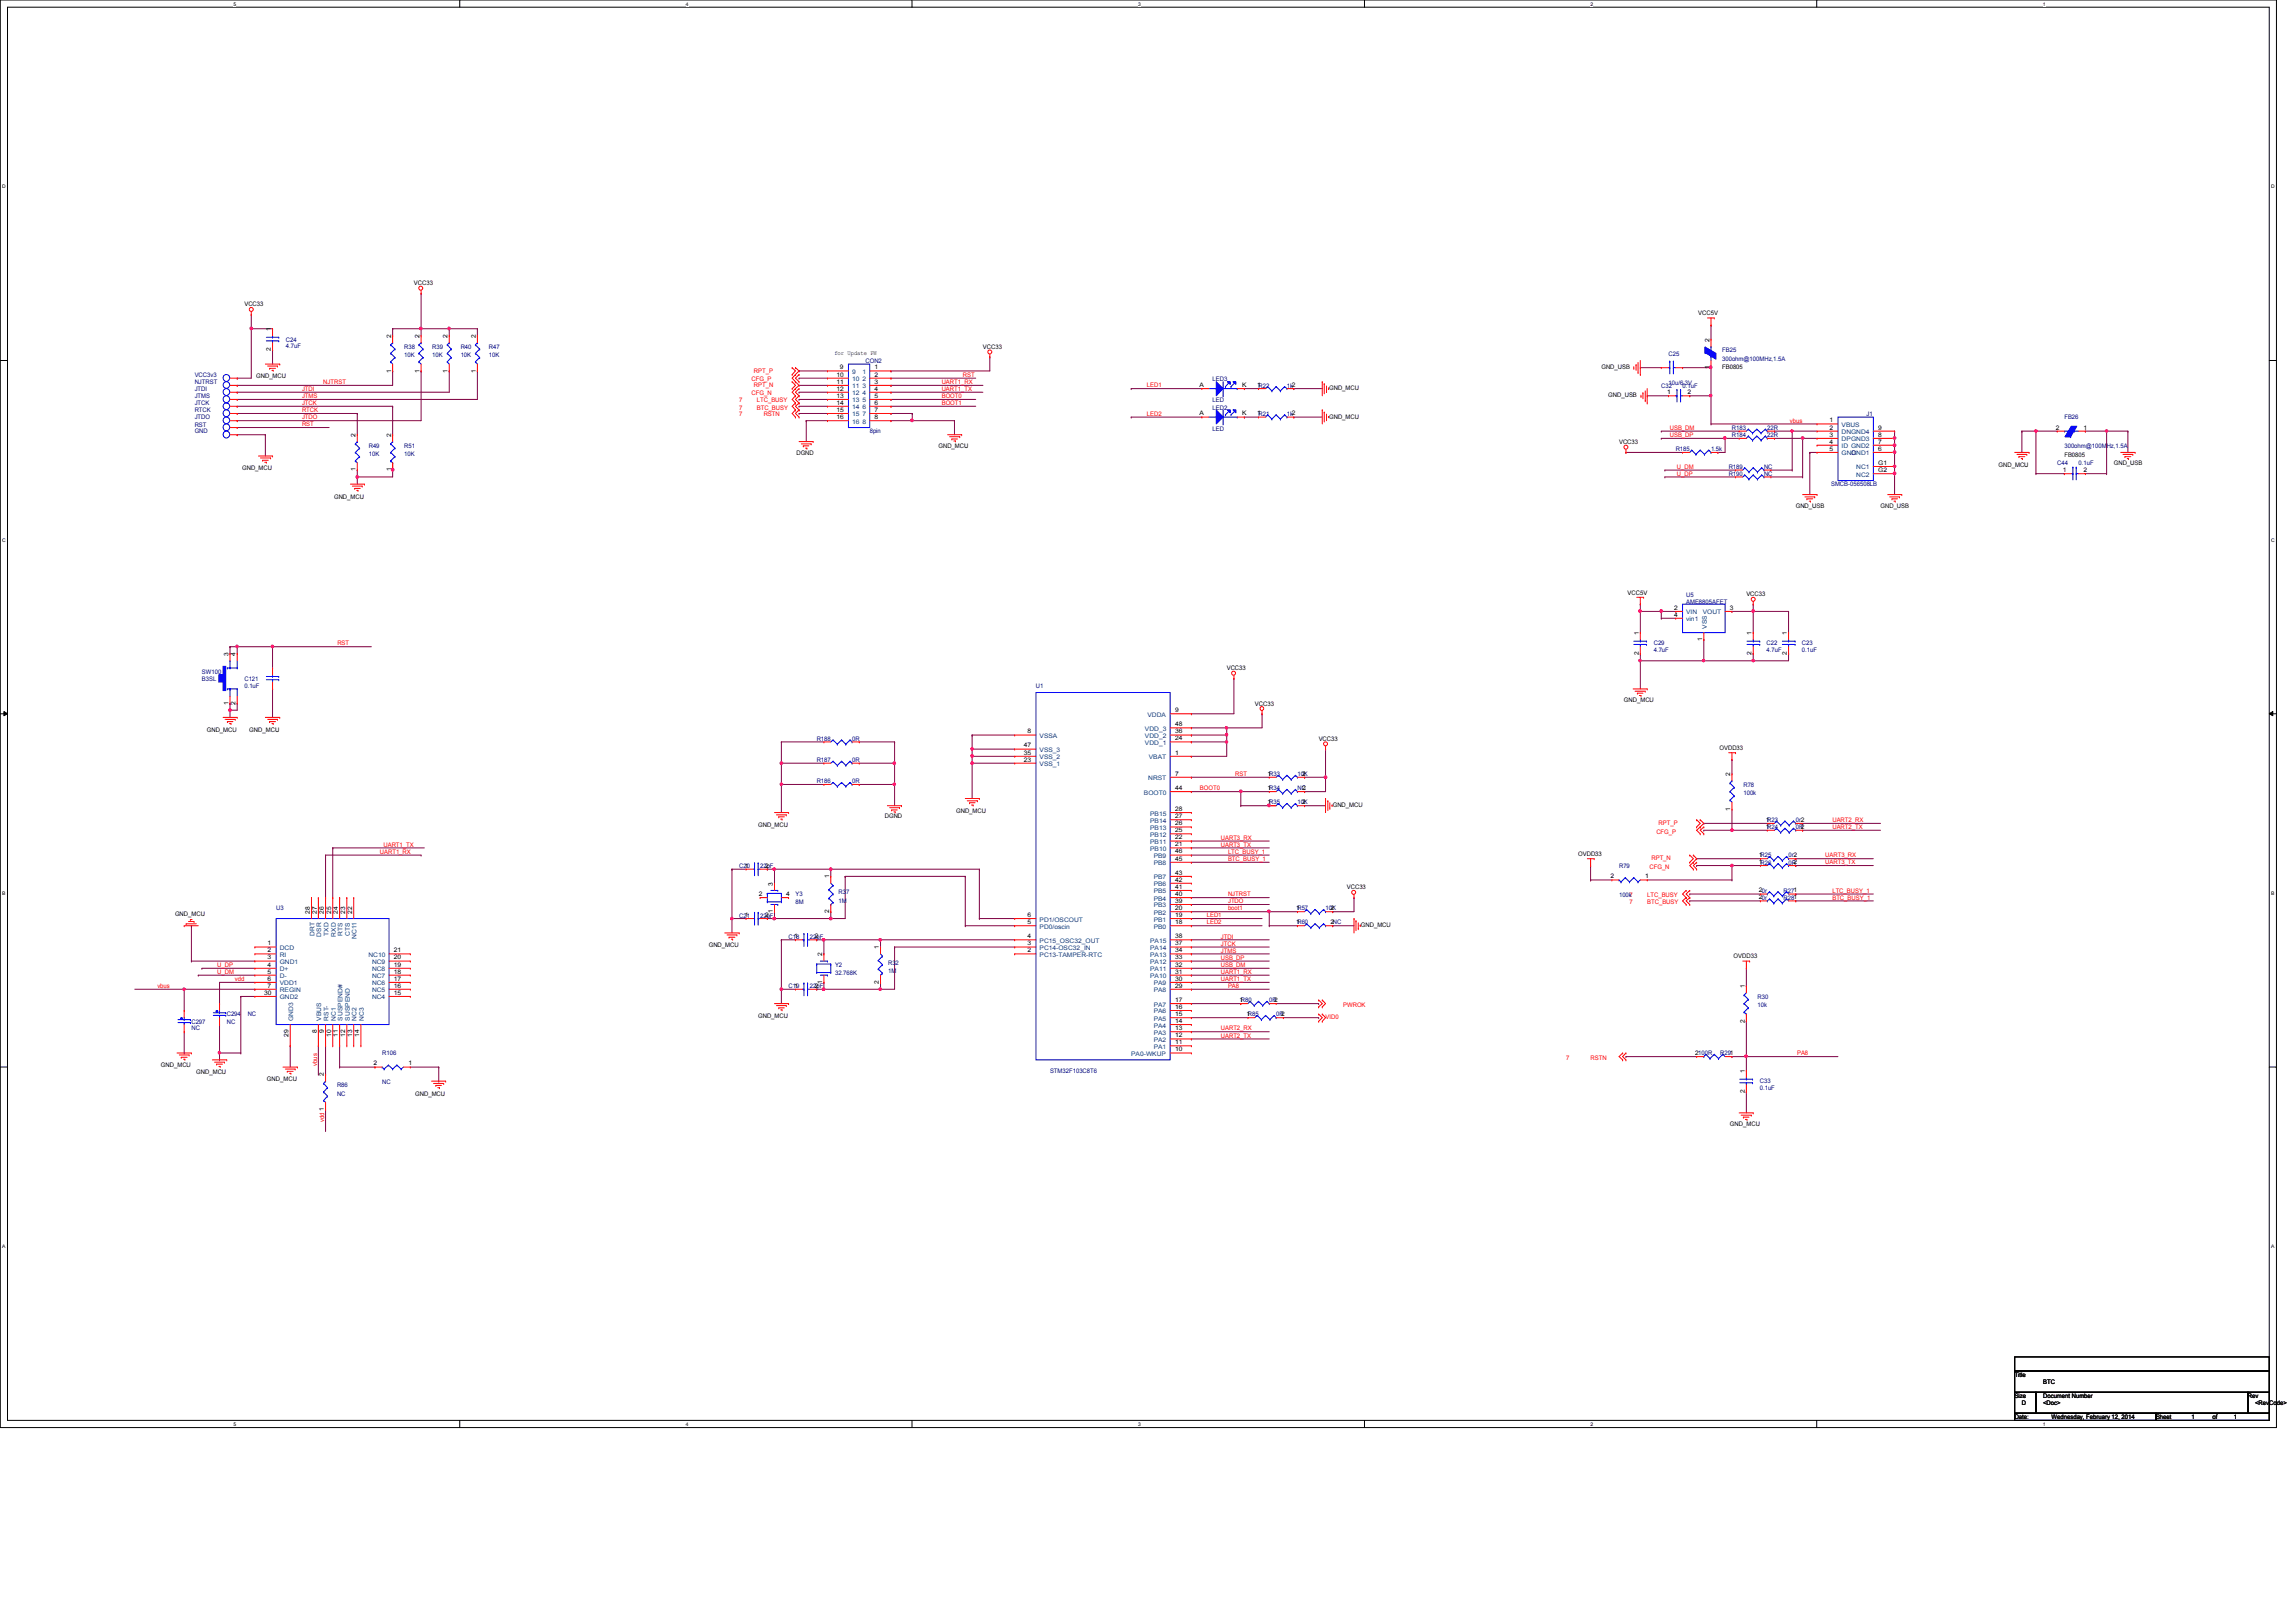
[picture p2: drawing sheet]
<svg xmlns="http://www.w3.org/2000/svg" width="297mm" height="210mm" viewBox="0 0 297 210" stroke-linecap="round" stroke-linejoin="round" font-family="sans-serif">
<defs><g id="words">
<g font-size=".8">
<text x="31.6" y="39.6">VCC33</text>
<text x="53.5" y="36.9">VCC33</text>
<text x="219.7" y="40.8">VCC5V</text>
<text x="35" y="45.5" transform="rotate(-90 35 45.5)">2</text>
<text x="35" y="42.8" transform="rotate(-90 35 42.8)">1</text>
<text x="50.6" y="43.7" transform="rotate(-90 50.6 43.7)">2</text>
<text x="54.3" y="43.7" transform="rotate(-90 54.3 43.7)">2</text>
<text x="57.9" y="43.7" transform="rotate(-90 57.9 43.7)">2</text>
<text x="61.5" y="43.7" transform="rotate(-90 61.5 43.7)">2</text>
<text x="107.9" y="46">for Update FW</text>
<text x="108.7" y="47.8">9</text>
<text x="113.2" y="47.8">1</text>
<text x="127.2" y="45.1">VCC33</text>
<text x="207.2" y="47.8">GND_USB</text>
<text x="221.1" y="47.8" transform="rotate(-90 221.1 47.8)">1</text>
<text x="221.1" y="44.2" transform="rotate(-90 221.1 44.2)">2</text>
<text x="222.8" y="47.8">FB0805</text>
<text x="33.1" y="49">GND_MCU</text>
<text x="50.6" y="48.2" transform="rotate(-90 50.6 48.2)">1</text>
<text x="54.3" y="48.2" transform="rotate(-90 54.3 48.2)">1</text>
<text x="57.9" y="48.2" transform="rotate(-90 57.9 48.2)">1</text>
<text x="61.5" y="48.2" transform="rotate(-90 61.5 48.2)">1</text>
<text x="108.2" y="48.7">10</text>
<text x="108.2" y="49.7">11</text>
<text x="108.2" y="50.5">12</text>
<text x="108.2" y="51.5">13</text>
<text x="108.2" y="52.4">14</text>
<text x="108.2" y="53.3">15</text>
<text x="113.2" y="48.7">2</text>
<text x="113.2" y="49.7">3</text>
<text x="113.2" y="50.5">4</text>
<text x="113.2" y="51.5">5</text>
<text x="113.2" y="52.4">6</text>
<text x="113.2" y="53.3">7</text>
<text x="155.2" y="50.1">A</text>
<text x="155.2" y="53.8">A</text>
<text x="160.7" y="50.1">K</text>
<text x="160.7" y="53.8">K</text>
<text x="162.6" y="53.8">1R21</text>
<text x="162.6" y="50.1">1R22</text>
<text x="172" y="50.5">GND_MCU</text>
<text x="208.1" y="51.4">GND_USB</text>
<text x="215.7" y="51">1</text>
<text x="218.3" y="51">2</text>
<text x="46" y="56.5" transform="rotate(-90 46 56.5)">2</text>
<text x="50.6" y="56.5" transform="rotate(-90 50.6 56.5)">2</text>
<text x="103" y="58.8">DGND</text>
<text x="108.2" y="54.2">16</text>
<text x="113.2" y="54.2">8</text>
<text x="121.4" y="57.9">GND_MCU</text>
<text x="172" y="54.2">GND_MCU</text>
<text x="209.5" y="57.5">VCC33</text>
<text x="236.7" y="54.7">1</text>
<text x="236.7" y="55.6">2</text>
<text x="236.7" y="56.5">3</text>
<text x="236.7" y="57.4">4</text>
<text x="236.7" y="58.3">5</text>
<text x="243" y="58.3">6</text>
<text x="243" y="57.4">7</text>
<text x="243" y="56.5">8</text>
<text x="243" y="55.6">9</text>
<text x="266" y="55.6">2</text>
<text x="267.1" y="59.1">FB0805</text>
<text x="269.5" y="55.6">1</text>
<text x="31.3" y="60.9">GND_MCU</text>
<text x="43.2" y="64.5">GND_MCU</text>
<text x="46" y="61" transform="rotate(-90 46 61)">1</text>
<text x="50.6" y="61" transform="rotate(-90 50.6 61)">1</text>
<text x="232.3" y="65.7">GND_USB</text>
<text x="243" y="60.2">G1</text>
<text x="243" y="61.1">G2</text>
<text x="243.3" y="65.7">GND_USB</text>
<text x="258.6" y="60.4">GND_MCU</text>
<text x="266.9" y="61.1">1</text>
<text x="269.5" y="61.1">2</text>
<text x="273.5" y="60.2">GND_USB</text>
<text x="210.6" y="77">VCC5V</text>
<text x="225.9" y="77.1">VCC33</text>
<text x="212" y="82.1" transform="rotate(-90 212 82.1)">1</text>
<text x="216.6" y="78.9">2</text>
<text x="216.6" y="79.8">4</text>
<text x="220.2" y="83" transform="rotate(-90 220.2 83)">1</text>
<text x="223.8" y="78.9">3</text>
<text x="226.6" y="82.1" transform="rotate(-90 226.6 82.1)">1</text>
<text x="231.2" y="82.1" transform="rotate(-90 231.2 82.1)">1</text>
<text x="29.5" y="84.9" transform="rotate(-90 29.5 84.9)">3</text>
<text x="30.5" y="84.9" transform="rotate(-90 30.5 84.9)">4</text>
<text x="158.7" y="86.7">VCC33</text>
<text x="212" y="84.8" transform="rotate(-90 212 84.8)">2</text>
<text x="226.6" y="84.8" transform="rotate(-90 226.6 84.8)">2</text>
<text x="231.2" y="84.8" transform="rotate(-90 231.2 84.8)">2</text>
<text x="26.8" y="94.7">GND_MCU</text>
<text x="29.5" y="91.2" transform="rotate(-90 29.5 91.2)">1</text>
<text x="30.5" y="91.2" transform="rotate(-90 30.5 91.2)">2</text>
<text x="32.3" y="94.7">GND_MCU</text>
<text x="132.9" y="94.9">8</text>
<text x="152" y="92.2">9</text>
<text x="152" y="95.8">24</text>
<text x="152" y="94.9">36</text>
<text x="152" y="94">48</text>
<text x="162.3" y="91.3">VCC33</text>
<text x="170.6" y="95.9">VCC33</text>
<text x="210.1" y="90.8">GND_MCU</text>
<text x="132.5" y="98.6">23</text>
<text x="132.5" y="97.7">35</text>
<text x="132.5" y="96.7">47</text>
<text x="152" y="100.4">7</text>
<text x="152" y="97.7">1</text>
<text x="164" y="100.4">1R33</text>
<text x="168.5" y="100.4">2</text>
<text x="222.5" y="97.1">OVDD33</text>
<text x="223.9" y="100.4" transform="rotate(-90 223.9 100.4)">2</text>
<text x="98.1" y="107">GND_MCU</text>
<text x="114.5" y="105.9">DGND</text>
<text x="123.7" y="105.2">GND_MCU</text>
<text x="152" y="107.7">25</text>
<text x="152" y="106.8">26</text>
<text x="152" y="105.9">27</text>
<text x="152" y="104.9">28</text>
<text x="152" y="102.2">44</text>
<text x="164" y="104.1">1R35</text>
<text x="164" y="102.2">1R34</text>
<text x="168.5" y="104.1">2</text>
<text x="168.5" y="102.2">2</text>
<text x="172.4" y="104.5">GND_MCU</text>
<text x="223.9" y="104.9" transform="rotate(-90 223.9 104.9)">1</text>
<text x="228.5" y="106.3">1R23</text>
<text x="228.5" y="107.2">1R24</text>
<text x="96.3" y="112.3">1</text>
<text x="99" y="112.3">2</text>
<text x="107.3" y="113.7" transform="rotate(-90 107.3 113.7)">1</text>
<text x="152" y="109.5">21</text>
<text x="152" y="108.6">22</text>
<text x="152" y="113.2">43</text>
<text x="152" y="111.4">45</text>
<text x="152" y="110.4">46</text>
<text x="204.2" y="110.8">OVDD33</text>
<text x="208.4" y="113.7">2</text>
<text x="212.8" y="113.7">1</text>
<text x="227.5" y="111.8">1R26</text>
<text x="227.5" y="110.9">1R25</text>
<text x="22.6" y="118.5">GND_MCU</text>
<text x="40.1" y="118.2" transform="rotate(-90 40.1 118.2)">28</text>
<text x="41" y="118.2" transform="rotate(-90 41 118.2)">27</text>
<text x="41.9" y="118.2" transform="rotate(-90 41.9 118.2)">26</text>
<text x="42.8" y="118.2" transform="rotate(-90 42.8 118.2)">25</text>
<text x="43.7" y="118.2" transform="rotate(-90 43.7 118.2)">24</text>
<text x="44.7" y="118.2" transform="rotate(-90 44.7 118.2)">23</text>
<text x="45.5" y="118.2" transform="rotate(-90 45.5 118.2)">22</text>
<text x="96.3" y="118.7">1</text>
<text x="98.2" y="116">2</text>
<text x="99" y="118.7">2</text>
<text x="100" y="118.2" transform="rotate(-90 100 118.2)">1</text>
<text x="100" y="114.6" transform="rotate(-90 100 114.6)">3</text>
<text x="101.7" y="116">4</text>
<text x="107.3" y="118.2" transform="rotate(-90 107.3 118.2)">2</text>
<text x="132.9" y="119.6">5</text>
<text x="132.9" y="118.7">6</text>
<text x="152" y="119.6">18</text>
<text x="152" y="118.7">19</text>
<text x="152" y="117.8">20</text>
<text x="152" y="116.8">39</text>
<text x="152" y="116">40</text>
<text x="152" y="115">41</text>
<text x="152" y="114.1">42</text>
<text x="167.7" y="117.8">1R57</text>
<text x="167.7" y="119.6">1R60</text>
<text x="172.1" y="117.8">2</text>
<text x="172.1" y="119.6">2NC</text>
<text x="174.2" y="115.1">VCC33</text>
<text x="227.5" y="116.4">20r</text>
<text x="227.5" y="115.5">20r</text>
<text x="34.6" y="122.3">1</text>
<text x="34.6" y="123.2">2</text>
<text x="34.6" y="124.2">3</text>
<text x="34.6" y="125.1">4</text>
<text x="34.6" y="126">5</text>
<text x="51" y="126">18</text>
<text x="51" y="125.1">19</text>
<text x="51" y="124.2">20</text>
<text x="51" y="123.2">21</text>
<text x="91.7" y="122.6">GND_MCU</text>
<text x="102.7" y="121.4">1</text>
<text x="105.4" y="121.4">2</text>
<text x="106.4" y="123.7" transform="rotate(-90 106.4 123.7)">2</text>
<text x="113.7" y="122.8" transform="rotate(-90 113.7 122.8)">1</text>
<text x="132.9" y="123.2">2</text>
<text x="132.9" y="122.3">3</text>
<text x="132.9" y="121.4">4</text>
<text x="152" y="126">31</text>
<text x="152" y="125.1">32</text>
<text x="152" y="124.2">33</text>
<text x="152" y="123.2">34</text>
<text x="152" y="122.3">37</text>
<text x="152" y="121.4">38</text>
<text x="176.1" y="120">GND_MCU</text>
<text x="224.3" y="124">OVDD33</text>
<text x="34.2" y="128.7">30</text>
<text x="34.6" y="126.9">6</text>
<text x="34.6" y="127.8">7</text>
<text x="51" y="128.7">15</text>
<text x="51" y="127.8">16</text>
<text x="51" y="126.9">17</text>
<text x="98.1" y="131.7">GND_MCU</text>
<text x="102.7" y="127.8">1</text>
<text x="105.4" y="127.8">2</text>
<text x="106.4" y="127.3" transform="rotate(-90 106.4 127.3)">1</text>
<text x="113.7" y="127.3" transform="rotate(-90 113.7 127.3)">2</text>
<text x="152" y="131.5">15</text>
<text x="152" y="130.6">16</text>
<text x="152" y="129.7">17</text>
<text x="152" y="127.8">29</text>
<text x="152" y="126.9">30</text>
<text x="160.4" y="129.7">1R80</text>
<text x="161.2" y="131.5">1R85</text>
<text x="225.7" y="127.8" transform="rotate(-90 225.7 127.8)">1</text>
<text x="37.3" y="134.2" transform="rotate(-90 37.3 134.2)">29</text>
<text x="41" y="133.7" transform="rotate(-90 41 133.7)">8</text>
<text x="41.9" y="133.7" transform="rotate(-90 41.9 133.7)">9</text>
<text x="42.8" y="134.2" transform="rotate(-90 42.8 134.2)">10</text>
<text x="43.7" y="134.2" transform="rotate(-90 43.7 134.2)">11</text>
<text x="44.7" y="134.2" transform="rotate(-90 44.7 134.2)">12</text>
<text x="45.5" y="134.2" transform="rotate(-90 45.5 134.2)">13</text>
<text x="46.5" y="134.2" transform="rotate(-90 46.5 134.2)">14</text>
<text x="48.3" y="137.9">2</text>
<text x="52.8" y="137.9">1</text>
<text x="152" y="136.1">10</text>
<text x="152" y="135.1">11</text>
<text x="152" y="134.2">12</text>
<text x="152" y="133.3">13</text>
<text x="152" y="132.4">14</text>
<text x="219.3" y="136.5">2100R</text>
<text x="225.7" y="132.3" transform="rotate(-90 225.7 132.3)">2</text>
<text x="20.8" y="138.1">GND_MCU</text>
<text x="25.4" y="139">GND_MCU</text>
<text x="34.5" y="140">GND_MCU</text>
<text x="41.9" y="139.3" transform="rotate(-90 41.9 139.3)">2</text>
<text x="53.7" y="141.8">GND_MCU</text>
<text x="225.7" y="141.5" transform="rotate(-90 225.7 141.5)">2</text>
<text x="225.7" y="138.8" transform="rotate(-90 225.7 138.8)">1</text>
<text x="223.8" y="145.7">GND_MCU</text>
<text x="260.6" y="178.2">Title</text>
<text x="264.3" y="179.1">BTC</text>
<text x="260.6" y="180.9">Size</text>
<text x="260.6" y="183.6">Date:</text>
<text x="261.6" y="181.8">D</text>
<text x="264.3" y="180.9">Document Number</text>
<text x="264.3" y="181.8">&lt;Doc&gt;</text>
<text x="265.4" y="183.6">Wednesday, February 12, 2014</text>
<text x="278.9" y="183.6">Sheet</text>
<text x="283.5" y="183.6">1</text>
<text x="286.3" y="183.6">of</text>
<text x="289" y="183.6">1</text>
<text x="290.8" y="180.9">Rev</text>
<text x="291.8" y="181.8">&lt;RevCode&gt;</text>
</g>
<g font-size=".8" fill="#000080">
<text x="37" y="44.2">C24</text>
<text x="37" y="45">4.7uF</text>
<text x="52.3" y="45.1">R38</text>
<text x="52.3" y="46.2">10K</text>
<text x="55.9" y="45.1">R39</text>
<text x="55.9" y="46.2">10K</text>
<text x="59.6" y="45.1">R40</text>
<text x="59.6" y="46.2">10K</text>
<text x="63.2" y="45.1">R47</text>
<text x="63.2" y="46.2">10K</text>
<text x="112" y="46.9">CON2</text>
<text x="215.9" y="46.1">C25</text>
<text x="222.8" y="45.6">FB25</text>
<text x="222.8" y="46.7">300ohm@100MHz,1.5A</text>
<text x="25.2" y="51.5">JTMS</text>
<text x="25.2" y="50.6">JTDI</text>
<text x="25.2" y="53.3">RTCK</text>
<text x="25.2" y="52.5">JTCK</text>
<text x="25.2" y="49.7">NJTRST</text>
<text x="25.2" y="48.8">VCC3v3</text>
<text x="156.9" y="49.3">LED3</text>
<text x="156.9" y="52.1">LED</text>
<text x="156.9" y="53">LED2</text>
<text x="166.5" y="53.8">1k2</text>
<text x="166.5" y="50.2">1k2</text>
<text x="214.9" y="50.2">C32</text>
<text x="215.9" y="49.8">10u/6.3V</text>
<text x="217.7" y="50.2">0.1uF</text>
<text x="241.5" y="53.8">J1</text>
<text x="25.2" y="56.1">GND</text>
<text x="25.2" y="55.2">RST</text>
<text x="25.2" y="54.3">JTDO</text>
<text x="47.7" y="57.9">R49</text>
<text x="47.7" y="59">10K</text>
<text x="52.3" y="57.9">R51</text>
<text x="52.3" y="59">10K</text>
<text x="112.5" y="56.1">8pin</text>
<text x="156.9" y="55.8">LED</text>
<text x="216.8" y="58.4">R185</text>
<text x="221.4" y="58.4">1.5k</text>
<text x="224.1" y="56.6">R184</text>
<text x="224.1" y="55.6">R183</text>
<text x="228.6" y="56.6">22R</text>
<text x="228.6" y="55.6">22R</text>
<text x="267.1" y="54.3">FB26</text>
<text x="267.1" y="58">300ohm@100MHz,1.5A</text>
<text x="223.6" y="60.7">R189</text>
<text x="223.6" y="61.6">R190</text>
<text x="228.2" y="60.7">NC</text>
<text x="228.2" y="61.6">NC</text>
<text x="236.9" y="62.9">SMCB-056508LB</text>
<text x="266.1" y="60.2">C44</text>
<text x="268.9" y="60.2">0.1uF</text>
<text x="218.1" y="77.2">U5</text>
<text x="213.9" y="83.5">C29</text>
<text x="218.1" y="78.1">AME8805AFET</text>
<text x="228.6" y="83.5">C22</text>
<text x="233.1" y="83.5">C23</text>
<text x="26.1" y="87.2">SW100</text>
<text x="26.1" y="88.1">B3SL</text>
<text x="31.6" y="88.1">C121</text>
<text x="31.6" y="89">0.1uF</text>
<text x="134" y="89">U1</text>
<text x="213.9" y="84.4">4.7uF</text>
<text x="228.6" y="84.4">4.7uF</text>
<text x="233.1" y="84.4">0.1uF</text>
<text x="105.7" y="95.9">R188</text>
<text x="110.2" y="95.9">0R</text>
<text x="105.7" y="98.6">R187</text>
<text x="105.7" y="101.3">R186</text>
<text x="110.2" y="98.6">0R</text>
<text x="110.2" y="101.3">0R</text>
<text x="167.8" y="100.5">10K</text>
<text x="225.5" y="101.8">R78</text>
<text x="167.8" y="104.1">10K</text>
<text x="167.8" y="102.3">NC</text>
<text x="225.5" y="102.9">100k</text>
<text x="232.3" y="106.4">0r2</text>
<text x="232.3" y="107.3">0R2</text>
<text x="95.6" y="112.4">C20</text>
<text x="98.3" y="112.4">22pF</text>
<text x="209.5" y="112.4">R79</text>
<text x="231.4" y="111.9">0R2</text>
<text x="231.4" y="111">0r2</text>
<text x="35.7" y="117.8">U3</text>
<text x="95.6" y="118.7">C21</text>
<text x="98.3" y="118.7">22pF</text>
<text x="102.9" y="116">Y3</text>
<text x="102.9" y="116.9">8M</text>
<text x="108.5" y="115.7">R37</text>
<text x="108.5" y="116.8">1M</text>
<text x="171.5" y="117.8">10K</text>
<text x="209.5" y="116.1">100k7</text>
<text x="230.8" y="116.5">R281</text>
<text x="230.8" y="115.5">R271</text>
<text x="102" y="121.5">C18</text>
<text x="104.8" y="121.5">22pF</text>
<text x="108" y="125.1">Y2</text>
<text x="114.9" y="124.9">R32</text>
<text x="114.9" y="125.9">1M</text>
<text x="29.3" y="131.5">C294</text>
<text x="32" y="131.5">NC</text>
<text x="102" y="127.9">C19</text>
<text x="104.8" y="127.9">22pF</text>
<text x="108" y="126.2">32.768K</text>
<text x="164.2" y="129.7">0R2</text>
<text x="165.1" y="131.5">0R2</text>
<text x="227.4" y="129.2">R30</text>
<text x="227.4" y="130.3">10k</text>
<text x="24.8" y="132.5">C297</text>
<text x="24.8" y="133.3">NC</text>
<text x="29.3" y="132.5">NC</text>
<text x="49.4" y="136.6">R106</text>
<text x="222.5" y="136.6">R291</text>
<text x="43.6" y="140.7">R86</text>
<text x="43.6" y="141.8">NC</text>
<text x="49.4" y="140.3">NC</text>
<text x="135.8" y="138.9">STM32F103C8T6</text>
<text x="227.7" y="140.2">C33</text>
<text x="227.7" y="141.1">0.1uF</text>
</g>
<g font-size=".8" fill="#f00">
<text x="39.1" y="51.5">JTMS</text>
<text x="39.1" y="50.6">JTDI</text>
<text x="39.1" y="52.4">JTCK</text>
<text x="39.1" y="53.3">RTCK</text>
<text x="41.8" y="49.7">NJTRST</text>
<text x="95.6" y="53.9">7</text>
<text x="95.6" y="53">7</text>
<text x="95.6" y="52.1">7</text>
<text x="97.2" y="49.3">CFG_P</text>
<text x="97.2" y="51.2">CFG_N</text>
<text x="97.5" y="48.2">RPT_P</text>
<text x="97.5" y="50.1">RPT_N</text>
<text x="97.9" y="53">BTC_BUSY</text>
<text x="97.9" y="52.1">LTC_BUSY</text>
<text x="98.8" y="53.9">RSTN</text>
<text x="121.8" y="50.6">UART1_TX</text>
<text x="121.8" y="49.7">UART1_RX</text>
<text x="121.8" y="51.5">BOOT0</text>
<text x="121.8" y="52.4">BOOT1</text>
<text x="124.6" y="48.8">RST</text>
<text x="148.4" y="53.8">LED2</text>
<text x="148.4" y="50.1">LED1</text>
<text x="39.1" y="55.2">RST</text>
<text x="39.1" y="54.3">JTDO</text>
<text x="216" y="56.6">USB_DP</text>
<text x="216" y="55.6">USB_DM</text>
<text x="231.6" y="54.7">vbus</text>
<text x="217" y="60.7">U_DM</text>
<text x="217" y="61.6">U_DP</text>
<text x="43.6" y="83.5">RST</text>
<text x="159.8" y="100.4">RST</text>
<text x="155.2" y="102.3">BOOT0</text>
<text x="214.3" y="107.9">CFG_P</text>
<text x="214.6" y="106.8">RPT_P</text>
<text x="237.1" y="107.3">UART2_TX</text>
<text x="237.1" y="106.4">UART2_RX</text>
<text x="49.1" y="110.5">UART1_RX</text>
<text x="49.6" y="109.6">UART1_TX</text>
<text x="157.9" y="109.6">UART3_TX</text>
<text x="157.9" y="108.7">UART3_RX</text>
<text x="158.9" y="110.5">LTC_BUSY_1</text>
<text x="158.9" y="111.4">BTC_BUSY_1</text>
<text x="213.4" y="112.4">CFG_N</text>
<text x="213.7" y="111.3">RPT_N</text>
<text x="236.1" y="111">UART3_RX</text>
<text x="236.1" y="111.8">UART3_TX</text>
<text x="156.1" y="118.7">LED1</text>
<text x="156.1" y="119.6">LED2</text>
<text x="158.9" y="117.8">boot1</text>
<text x="158.9" y="116.9">JTDO</text>
<text x="158.9" y="116">NJTRST</text>
<text x="210.8" y="117">7</text>
<text x="213.1" y="117">BTC_BUSY</text>
<text x="213.1" y="116.1">LTC_BUSY</text>
<text x="237.1" y="115.5">LTC_BUSY_1</text>
<text x="237.1" y="116.4">BTC_BUSY_1</text>
<text x="28.1" y="125.1">U_DP</text>
<text x="157.9" y="125.1">USB_DM</text>
<text x="157.9" y="124.2">USB_DP</text>
<text x="157.9" y="123.3">JTMS</text>
<text x="157.9" y="122.4">JTCK</text>
<text x="157.9" y="121.5">JTDI</text>
<text x="20.4" y="127.8">vbus</text>
<text x="28.1" y="126">U_DM</text>
<text x="30.4" y="127">vdd</text>
<text x="157.9" y="127">UART1_TX</text>
<text x="157.9" y="126">UART1_RX</text>
<text x="158.9" y="127.8">PA8</text>
<text x="171.5" y="131.9">VID0</text>
<text x="173.8" y="130.3">PWROK</text>
<text x="41" y="137.9" transform="rotate(-90 41 137.9)">vbus</text>
<text x="157.9" y="134.3">UART2_TX</text>
<text x="157.9" y="133.3">UART2_RX</text>
<text x="202.6" y="137.1">7</text>
<text x="205.8" y="137.1">RSTN</text>
<text x="232.5" y="136.6">PA8</text>
<text x="41.9" y="145.2" transform="rotate(-90 41.9 145.2)">vdd 1</text>
</g>
<g font-size=".8" fill="#004080">
<text x="110.2" y="48.4">9</text>
<text x="110.2" y="49.3">10</text>
<text x="110.2" y="50.2">11</text>
<text x="110.2" y="51.1">12</text>
<text x="110.2" y="52.1">13</text>
<text x="110.2" y="53">14</text>
<text x="110.2" y="53.9">15</text>
<text x="111.6" y="48.4">1</text>
<text x="111.6" y="49.3">2</text>
<text x="111.6" y="50.2">3</text>
<text x="111.6" y="51.1">4</text>
<text x="111.6" y="52.1">5</text>
<text x="111.6" y="53">6</text>
<text x="111.6" y="53.9">7</text>
<text x="110.2" y="54.8">16</text>
<text x="111.6" y="54.8">8</text>
<text x="238.2" y="55.2">VBUS</text>
<text x="238.2" y="56.2">DNGND4</text>
<text x="238.2" y="57.1">DPGND3</text>
<text x="238.2" y="58">ID GND2</text>
<text x="238.2" y="58.9">GND</text>
<text x="239.5" y="58.9">GND1</text>
<text x="240.2" y="60.7">NC1</text>
<text x="240.2" y="61.7">NC2</text>
<text x="218.1" y="79.5">VIN</text>
<text x="218.1" y="80.4">vin1</text>
<text x="220.3" y="79.5">VOUT</text>
<text x="220.8" y="81.4" transform="rotate(-90 220.8 81.4)">VSS</text>
<text x="134.5" y="95.5">VSSA</text>
<text x="148.1" y="95.5">VDD_2</text>
<text x="148.1" y="94.6">VDD_3</text>
<text x="148.5" y="92.8">VDDA</text>
<text x="134.5" y="99.1">VSS_1</text>
<text x="134.5" y="98.3">VSS_2</text>
<text x="134.5" y="97.3">VSS_3</text>
<text x="148.1" y="96.4">VDD_1</text>
<text x="148.5" y="101">NRST</text>
<text x="148.6" y="98.3">VBAT</text>
<text x="148" y="102.8">BOOT0</text>
<text x="148.8" y="107.4">PB13</text>
<text x="148.8" y="106.5">PB14</text>
<text x="148.8" y="105.5">PB15</text>
<text x="148.8" y="110.1">PB10</text>
<text x="148.8" y="109.2">PB11</text>
<text x="148.8" y="108.3">PB12</text>
<text x="149.3" y="113.8">PB7</text>
<text x="149.3" y="112">PB8</text>
<text x="149.3" y="111">PB9</text>
<text x="134.5" y="119.3">PD1/OSCOUT</text>
<text x="149.3" y="119.3">PB1</text>
<text x="149.3" y="118.4">PB2</text>
<text x="149.3" y="117.4">PB3</text>
<text x="149.3" y="116.5">PB4</text>
<text x="149.3" y="115.6">PB5</text>
<text x="149.3" y="114.7">PB6</text>
<text x="36.2" y="122.9">DCD</text>
<text x="36.2" y="123.8">RI</text>
<text x="36.2" y="124.8">GND1</text>
<text x="36.2" y="125.7">D+</text>
<text x="40.7" y="121.1" transform="rotate(-90 40.7 121.1)">DRT</text>
<text x="41.6" y="121.2" transform="rotate(-90 41.6 121.2)">DSR</text>
<text x="42.5" y="121.1" transform="rotate(-90 42.5 121.1)">TXD</text>
<text x="43.4" y="121.2" transform="rotate(-90 43.4 121.2)">RXD</text>
<text x="44.3" y="121.1" transform="rotate(-90 44.3 121.1)">RTS</text>
<text x="45.3" y="121.1" transform="rotate(-90 45.3 121.1)">CTS</text>
<text x="46.1" y="121.5" transform="rotate(-90 46.1 121.5)">NC11</text>
<text x="47.7" y="123.8">NC10</text>
<text x="48.1" y="125.7">NC8</text>
<text x="48.1" y="124.8">NC9</text>
<text x="134.5" y="123.8">PC13-TAMPER-RTC</text>
<text x="134.5" y="122.9">PC14-OSC32_IN</text>
<text x="134.5" y="122">PC15_OSC32_OUT</text>
<text x="134.5" y="120.2">PD0/oscin</text>
<text x="148.8" y="125.7">PA11</text>
<text x="148.8" y="124.8">PA12</text>
<text x="148.8" y="123.8">PA13</text>
<text x="148.8" y="122.9">PA14</text>
<text x="148.8" y="122">PA15</text>
<text x="149.3" y="120.2">PB0</text>
<text x="36.2" y="126.6">D-</text>
<text x="36.2" y="127.5">VDD1</text>
<text x="36.2" y="128.4">REGIN</text>
<text x="36.2" y="129.3">GND2</text>
<text x="48.1" y="129.3">NC4</text>
<text x="48.1" y="128.4">NC5</text>
<text x="48.1" y="127.5">NC6</text>
<text x="48.1" y="126.6">NC7</text>
<text x="148.8" y="126.6">PA10</text>
<text x="149.3" y="131.1">PA6</text>
<text x="149.3" y="130.3">PA7</text>
<text x="149.3" y="128.4">PA8</text>
<text x="149.3" y="127.5">PA9</text>
<text x="37.9" y="132.1" transform="rotate(-90 37.9 132.1)">GND3</text>
<text x="41.6" y="132.1" transform="rotate(-90 41.6 132.1)">VBUS</text>
<text x="42.5" y="132.1" transform="rotate(-90 42.5 132.1)">RST-</text>
<text x="43.4" y="132.1" transform="rotate(-90 43.4 132.1)">NC1</text>
<text x="44.3" y="132.1" transform="rotate(-90 44.3 132.1)">SUSPEND#</text>
<text x="45.3" y="132.1" transform="rotate(-90 45.3 132.1)">SUSPEND</text>
<text x="46.1" y="132.1" transform="rotate(-90 46.1 132.1)">NC2</text>
<text x="47.1" y="132.1" transform="rotate(-90 47.1 132.1)">NC3</text>
<text x="146.3" y="136.7">PA0-WKUP</text>
<text x="149.3" y="135.7">PA1</text>
<text x="149.3" y="134.8">PA2</text>
<text x="149.3" y="133.9">PA3</text>
<text x="149.3" y="133">PA4</text>
<text x="149.3" y="132.1">PA5</text>
</g>
<g font-size=".6">
<text x="30.2" y=".7">5</text>
<text x="88.7" y=".7">4</text>
<text x="147.2" y=".7">3</text>
<text x="205.8" y=".7">2</text>
<text x="264.3" y=".7">1</text>
<text x=".3" y="24.4">D</text>
<text x="293.8" y="24.4">D</text>
<text x=".3" y="70.1">C</text>
<text x="293.8" y="70.1">C</text>
<text x=".3" y="115.8">B</text>
<text x="293.8" y="115.8">B</text>
<text x=".3" y="161.5">A</text>
<text x="293.8" y="161.5">A</text>
<text x="30.2" y="184.5">5</text>
<text x="88.7" y="184.5">4</text>
<text x="147.2" y="184.5">3</text>
<text x="205.8" y="184.5">2</text>
<text x="264.3" y="184.5">1</text>
</g>
</g></defs>
<path d="M0 0h294.5v184.7h-294.5zM1 .9h292.6v182.9h-292.6z" fill="none" stroke="#000" stroke-width=".13"/>
<g fill="#fff">
<path d="M30.2 .1h.4v.7h-.4z"/>
<path d="M30.2 183.9h.4v.8h-.4z"/>
</g>
<path d="M59.5 0v.9M59.5 183.8v.9" fill="none" stroke="#000" stroke-width=".13"/>
<g fill="#fff">
<path d="M88.7 .1h.4v.7h-.4z"/>
<path d="M88.7 183.9h.4v.8h-.4z"/>
</g>
<path d="M118 0v.9M118 183.8v.9" fill="none" stroke="#000" stroke-width=".13"/>
<g fill="#fff">
<path d="M147.2 .1h.4v.7h-.4z"/>
<path d="M147.2 183.9h.4v.8h-.4z"/>
</g>
<path d="M176.5 0v.9M176.5 183.8v.9" fill="none" stroke="#000" stroke-width=".13"/>
<g fill="#fff">
<path d="M205.8 .1h.3v.7h-.3z"/>
<path d="M205.8 183.9h.3v.8h-.3z"/>
</g>
<path d="M235 0v.9M235 183.8v.9" fill="none" stroke="#000" stroke-width=".13"/>
<g fill="#fff">
<path d="M264.3 .1h.3v.7h-.3z"/>
<path d="M264.3 183.9h.3v.8h-.3z"/>
<path d="M.3 23.8h.5v.7h-.5z"/>
<path d="M293.8 23.8h.5v.7h-.5z"/>
<path d="M.3 69.5h.5v.7h-.5z"/>
<path d="M293.8 69.5h.5v.7h-.5z"/>
</g>
<path d="M0 46.7h1M293.6 46.7h.9" fill="none" stroke="#000" stroke-width=".13"/>
<g fill="#fff">
<path d="M.3 115.2h.4v.8h-.4z"/>
<path d="M293.8 115.2h.5v.8h-.5z"/>
</g>
<path d="M0 92.4h1M.5 92.1l.5 .3-.5 .2zM293.6 92.4l.4-.3v.5zM293.6 92.4h.9" fill="none" stroke="#000" stroke-width=".13"/>
<path d="M.5 92.1l.5 .3-.5 .2zM293.6 92.4l.4-.3v.5z" fill="#000"/>
<g fill="#fff">
<path d="M.3 161h.4v.7h-.4z"/>
<path d="M293.8 161h.4v.7h-.4z"/>
</g>
<path d="M0 138.1h1M293.6 138.1h.9" fill="none" stroke="#000" stroke-width=".13"/>
<path d="M17.4 128h6.4M23.8 128h.1" fill="none" stroke="#800040" stroke-width=".13"/>
<path d="M23.7 127.9h.2v.2h-.2z" fill-rule="evenodd" fill="#f0f"/>
<path d="M23.7 127.9h.2v.2h-.2z" fill="none" stroke="#f0f" stroke-width=".13"/>
<g fill="none" stroke="#800040" stroke-width=".13">
<path d="M24.8 124.4h.1M24.8 124.4h8.2M28.4 127.1h.1M28.4 129.9h.1M28.4 136.3h.1M28.4 127.1h4.6M28.4 127.1v2.8M28.4 132.6v3.7M28.4 136.3h2.8M31.2 128.9h.1M31.2 136.3h.1M31.2 128.9h1.8"/>
<path d="M31.2 128.9v7.4"/>
</g>
<path d="M28.3 136.1h.2v.2h-.2z" fill-rule="evenodd" fill="#f0f"/>
<path d="M28.3 136.1h.2v.2h-.2z" fill="none" stroke="#f0f" stroke-width=".13"/>
<g fill="none" stroke="#800040" stroke-width=".13">
<path d="M29.8 83.7h.1M29.8 91.9h.1M29.8 83.7h.9M30.7 83.7h.1M30.7 91h.1M30.7 83.7v.9M30.7 91v.9h-.9M24.8 119.8h.1M24.8 119.8v4.6M42.1 110.7h.1M42.1 110.7v5.5M42.1 110.7h12.4"/>
<path d="M43 109.7h.1M43 109.7v6.5M43 109.7h11.9M54.5 110.7h.1M23.8 128h.1M23.8 136.3h.1M23.8 128v2.8M23.8 133.5v2.8M23.8 128h9.2M25.7 126.2h.1M25.7 126.2h7.3M26.1 125.3h.1"/>
<path d="M26.1 125.3h6.9M28.4 137.2h.1M28.4 136.3v.9M33 128h.1M37.5 135.3h.1M37.5 135.3v2.8M41.2 139h.1M41.2 135.3v3.7M42.1 139h.1M42.1 135.3v3.7M43.9 138.1h.1M43.9 135.3v2.8"/>
<path d="M43.9 138.1h4.6M48.5 138.1h.1M53.1 138.1h3.7M56.8 138.1h.1M56.8 139.9h.1M56.8 138.1v1.8M42.1 146.3h.1M42.1 143.6v2.7"/>
</g>
<path d="M29.6 91.8h.3v.2h-.3z" fill-rule="evenodd" fill="#f0f"/>
<path d="M29.6 91.8h.3v.2h-.3z" fill="none" stroke="#f0f" stroke-width=".13"/>
<path d="M29.8 91h.1M29.8 91.9h.1M29.8 83.7h.1M29.8 83.7v.9M29.8 91v1.8M30.7 83.7h.1M30.7 83.7h4.6M35.3 89.2h.1M35.3 83.7h.1M35.3 83.7v2.7M35.3 89.2v3.6" fill="none" stroke="#800040" stroke-width=".13"/>
<path d="M35.1 83.5h.2v.3h-.2z" fill-rule="evenodd" fill="#f0f"/>
<path d="M35.1 83.5h.2v.3h-.2z" fill="none" stroke="#f0f" stroke-width=".13"/>
<path d="M30.6 83.5h.2v.3h-.2z" fill-rule="evenodd" fill="#f0f"/>
<path d="M30.6 83.5h.2v.3h-.2z" fill="none" stroke="#f0f" stroke-width=".13"/>
<path d="M30.7 56.3h.1M30.7 56.3h3.6M34.3 56.3h.1M34.3 56.3v2.7M54.5 42.5h.1M54.5 42.5h3.6M35.3 83.7h.1M35.3 83.7h12.7" fill="none" stroke="#800040" stroke-width=".13"/>
<path d="M58 42.4h.2v.2h-.2z" fill-rule="evenodd" fill="#f0f"/>
<path d="M58 42.4h.2v.2h-.2z" fill="none" stroke="#f0f" stroke-width=".13"/>
<path d="M50.8 59.9h.1M50.8 59.9v.9" fill="none" stroke="#800040" stroke-width=".13"/>
<path d="M50.7 60.7h.2v.2h-.2z" fill-rule="evenodd" fill="#f0f"/>
<path d="M50.7 60.7h.2v.2h-.2z" fill="none" stroke="#f0f" stroke-width=".13"/>
<path d="M32.5 42.5h.1M32.5 42.5v6.4" fill="none" stroke="#800040" stroke-width=".13"/>
<path d="M32.4 42.4h.2v.2h-.2z" fill-rule="evenodd" fill="#f0f"/>
<path d="M32.4 42.4h.2v.2h-.2z" fill="none" stroke="#f0f" stroke-width=".13"/>
<g fill="none" stroke="#800040" stroke-width=".13">
<path d="M54.5 38h.1M54.5 38v5.4M30.7 48.9h.1M30.7 51.7h.1M30.7 50.8h.1M30.7 49.9h.1M30.7 48.9h1.8M32.5 42.5h.1M32.5 40.7h.1M32.5 42.5h2.8M32.5 40.7v1.8M35.3 45.3h.1"/>
<path d="M35.3 45.3v1.8M46.2 53.5h.1M46.2 53.5v2.8M50.8 52.6h.1M50.8 48h.1M50.8 42.5h.1M50.8 42.5v.9M50.8 48v1.9h-20.1M50.8 52.6v3.7M50.8 42.5h3.7M54.5 42.5h.1M58.1 48h.1"/>
<path d="M58.1 42.5h.1M58.1 42.5h3.7M58.1 48v2.8h-27.4M58.1 42.5v.9M61.8 48h.1M61.8 42.5h.1M61.8 48v3.7h-31.1M61.8 42.5v.9M46.2 60.8h.1M46.2 60.8v.9"/>
</g>
<path d="M54.3 42.4h.3v.2h-.3z" fill-rule="evenodd" fill="#f0f"/>
<path d="M54.3 42.4h.3v.2h-.3z" fill="none" stroke="#f0f" stroke-width=".13"/>
<path d="M30.7 52.6h.1M30.7 52.6h20.1M46.2 61.7h.1M46.2 61.7v1" fill="none" stroke="#800040" stroke-width=".13"/>
<path d="M46.1 61.6h.2v.2h-.2z" fill-rule="evenodd" fill="#f0f"/>
<path d="M46.1 61.6h.2v.2h-.2z" fill="none" stroke="#f0f" stroke-width=".13"/>
<g fill="none" stroke="#800040" stroke-width=".13">
<path d="M30.7 53.5h.1M30.7 55.3h.1M30.7 54.4h.1M30.7 53.5h15.5M30.7 55.3h11.9M54.5 48h.1M54.5 48v6.4h-23.8M103.4 48h.1M103.4 48.9h.1M103.4 49.9h.1M103.4 50.8h.1M103.4 51.7h.1"/>
<path d="M103.4 52.6h.1M103.4 53.5h.1M103.4 53.5h3.7M103.4 48.9h3.7M103.4 50.8h3.7M103.4 49.9h3.7M103.4 51.7h3.7M103.4 52.6h3.7M103.4 48h3.7M104.3 54.4h.1M104.3 54.4h2.8M104.3 54.4v2.7"/>
<path d="M115.3 48.9h.1M115.3 50.8h.1M115.3 49.9h.1M115.3 51.7h.1M115.3 52.6h.1M115.3 48h.1M115.3 53.5h.1M115.3 54.4h.1M115.3 53.5h2.7M115.3 54.4h8.2M115.3 48.9h10.9M115.3 50.8h11.9"/>
<path d="M115.3 49.9h11.9M115.3 51.7h10.9M115.3 52.6h10.9M118 53.5h.1M118 54.4h.1M118 53.5v.9M128.1 46.2h.1M128.1 46.2v1.8h-12.8M46.2 61.7h.1M50.8 60.8h.1M50.8 60.8v.9h-4.6"/>
</g>
<path d="M117.8 54.3h.3v.2h-.3z" fill-rule="evenodd" fill="#f0f"/>
<path d="M117.8 54.3h.3v.2h-.3z" fill="none" stroke="#f0f" stroke-width=".13"/>
<g fill="none" stroke="#800040" stroke-width=".13">
<path d="M123.5 54.4h.1M123.5 54.4v1.9M146.3 54h.1M146.3 50.3h.1M146.3 54h9.2M146.3 50.3h9.2M161 54h.1M161 50.3h.1M161 54h1.8M161 50.3h1.8M167.4 54h.1M167.4 50.3h.1"/>
<path d="M167.4 54h3.7M167.4 50.3h3.7M214.9 56.7h.1M214.9 56.7h8.3M231.9 55.8h.1M231.9 55.8v5M229.1 60.8h2.8M231.9 60.8h.1M245.1 60.4h.1M245.1 60.4v.9"/>
</g>
<path d="M231.7 55.7h.2v.2h-.2z" fill-rule="evenodd" fill="#f0f"/>
<path d="M231.7 55.7h.2v.2h-.2z" fill="none" stroke="#f0f" stroke-width=".13"/>
<path d="M229.6 55.8h.1M229.6 55.8h2.3M233.2 56.7h.1M233.2 56.7v5M229.1 61.7h4.1M233.2 61.7h.1" fill="none" stroke="#800040" stroke-width=".13"/>
<path d="M233.1 56.6h.2v.2h-.2z" fill-rule="evenodd" fill="#f0f"/>
<path d="M233.1 56.6h.2v.2h-.2z" fill="none" stroke="#f0f" stroke-width=".13"/>
<path d="M222.2 58.5h.1M223.2 56.7h.1M223.2 56.7h1.8M223.2 56.7v1.8h-1M229.6 56.7h.1M229.6 56.7h3.6M231.9 55.8h.1M231.9 55.8h3.2M215.4 60.8h.1M215.4 61.7h.1M215.4 60.8h9.1M215.4 61.7h9.1" fill="none" stroke="#800040" stroke-width=".13"/>
<path d="M223 56.6h.3v.2h-.3z" fill-rule="evenodd" fill="#f0f"/>
<path d="M223 56.6h.3v.2h-.3z" fill="none" stroke="#f0f" stroke-width=".13"/>
<path d="M245.1 55.8h.1M245.1 55.8v.9" fill="none" stroke="#800040" stroke-width=".13"/>
<path d="M245 56.6h.2v.2h-.2z" fill-rule="evenodd" fill="#f0f"/>
<path d="M245 56.6h.2v.2h-.2z" fill="none" stroke="#f0f" stroke-width=".13"/>
<path d="M245.1 56.7h.1M245.1 56.7v.9" fill="none" stroke="#800040" stroke-width=".13"/>
<path d="M245 57.5h.2v.2h-.2z" fill-rule="evenodd" fill="#f0f"/>
<path d="M245 57.5h.2v.2h-.2z" fill="none" stroke="#f0f" stroke-width=".13"/>
<path d="M245.1 58.5h.1M245.1 58.5v1.9" fill="none" stroke="#800040" stroke-width=".13"/>
<path d="M245 60.2h.2v.2h-.2z" fill-rule="evenodd" fill="#f0f"/>
<path d="M245 60.2h.2v.2h-.2z" fill="none" stroke="#f0f" stroke-width=".13"/>
<path d="M245 58.4h.2v.2h-.2z" fill-rule="evenodd" fill="#f0f"/>
<path d="M245 58.4h.2v.2h-.2z" fill="none" stroke="#f0f" stroke-width=".13"/>
<g fill="none" stroke="#800040" stroke-width=".13">
<path d="M213.1 51.2h.1M213.1 51.2h2.8M214.9 55.8h.1M214.9 55.8h10.1M218.6 51.2h.1M218.6 51.2h2.8M221.4 54.9h.1M221.4 51.2h.1M221.4 47.6h.1M221.4 54.9h13.7M221.4 47.6v7.3M233.2 56.7h.1"/>
<path d="M233.2 56.7h1.9M234.1 58.5h.1M234.1 58.5h1M234.1 58.5v5.5M245.1 57.6h.1M245.1 57.6v.9"/>
</g>
<path d="M221.2 51.1h.2v.2h-.2z" fill-rule="evenodd" fill="#f0f"/>
<path d="M221.2 51.1h.2v.2h-.2z" fill="none" stroke="#f0f" stroke-width=".13"/>
<path d="M221.2 47.4h.2v.3h-.2z" fill-rule="evenodd" fill="#f0f"/>
<path d="M221.2 47.4h.2v.3h-.2z" fill="none" stroke="#f0f" stroke-width=".13"/>
<path d="M210.4 58.5h.1M210.4 58.5h7.3M212.2 47.6h.1M212.2 47.6h2.7M217.7 47.6h.1M217.7 47.6h3.7M221.4 42.1h.1M221.4 42.1v1.8M245.1 61.3h.1M245.1 61.3v2.7" fill="none" stroke="#800040" stroke-width=".13"/>
<path d="M245 61.1h.2v.3h-.2z" fill-rule="evenodd" fill="#f0f"/>
<path d="M245 61.1h.2v.3h-.2z" fill="none" stroke="#f0f" stroke-width=".13"/>
<path d="M226.8 79.1h.1M226.8 79.1v2.8" fill="none" stroke="#800040" stroke-width=".13"/>
<path d="M226.7 78.9h.2v.3h-.2z" fill-rule="evenodd" fill="#f0f"/>
<path d="M226.7 78.9h.2v.3h-.2z" fill="none" stroke="#f0f" stroke-width=".13"/>
<path d="M220.4 85.5h.1M220.4 85.5h6.4" fill="none" stroke="#800040" stroke-width=".13"/>
<path d="M226.7 85.4h.2v.2h-.2z" fill-rule="evenodd" fill="#f0f"/>
<path d="M226.7 85.4h.2v.2h-.2z" fill="none" stroke="#f0f" stroke-width=".13"/>
<path d="M214.9 79.1h.1M214.9 79.1h1.9M224.1 79.1h.1M224.1 79.1h2.7M231.4 79.1h.1M231.4 79.1v2.8M226.8 84.6h.1M226.8 85.5h.1M226.8 84.6v.9M231.4 84.6h.1M231.4 84.6v.9h-4.6" fill="none" stroke="#800040" stroke-width=".13"/>
<path d="M214.8 78.9h.2v.3h-.2z" fill-rule="evenodd" fill="#f0f"/>
<path d="M214.8 78.9h.2v.3h-.2z" fill="none" stroke="#f0f" stroke-width=".13"/>
<path d="M212.2 78.2h.1M212.2 79.1h.1M212.2 78.2v3.7" fill="none" stroke="#800040" stroke-width=".13"/>
<path d="M212 78.9h.3v.3h-.3z" fill-rule="evenodd" fill="#f0f"/>
<path d="M212 78.9h.3v.3h-.3z" fill="none" stroke="#f0f" stroke-width=".13"/>
<path d="M226.8 78.2h.1M226.8 78.2v.9M212.2 84.6h.1M212.2 85.5h.1M212.2 84.6v.9M220.4 82.8h.1M220.4 82.8v2.7h-8.2" fill="none" stroke="#800040" stroke-width=".13"/>
<path d="M220.3 85.4h.2v.2h-.2z" fill-rule="evenodd" fill="#f0f"/>
<path d="M220.3 85.4h.2v.2h-.2z" fill="none" stroke="#f0f" stroke-width=".13"/>
<path d="M212 85.4h.3v.2h-.3z" fill-rule="evenodd" fill="#f0f"/>
<path d="M212 85.4h.3v.2h-.3z" fill="none" stroke="#f0f" stroke-width=".13"/>
<g fill="none" stroke="#800040" stroke-width=".13">
<path d="M261.6 55.8h.1M261.6 55.8v2.7M263.4 55.8h.1M263.4 55.8h2.7M263.4 55.8v5.5M212.2 79.1h.1M212.2 79.1h2.7M214.9 79.1h.1M214.9 79.1v.9M226.8 79.1h.1M226.8 79.1h4.6M263.4 61.3h.1"/>
<path d="M212.2 85.5h.1M212.2 85.5v3.7M214.9 80h.1M214.9 80h1.9"/>
</g>
<path d="M263.3 55.7h.2v.2h-.2z" fill-rule="evenodd" fill="#f0f"/>
<path d="M263.3 55.7h.2v.2h-.2z" fill="none" stroke="#f0f" stroke-width=".13"/>
<path d="M261.6 55.8h.1M261.6 55.8h1.8M272.5 55.8h.1M272.5 55.8h2.8M272.5 55.8v5.5M275.3 55.8h.1M275.3 55.8v2.7M263.4 61.3h3.7M267.1 61.3h.1M269.8 61.3h2.7M272.5 61.3h.1" fill="none" stroke="#800040" stroke-width=".13"/>
<path d="M272.4 55.7h.3v.2h-.3z" fill-rule="evenodd" fill="#f0f"/>
<path d="M272.4 55.7h.3v.2h-.3z" fill="none" stroke="#f0f" stroke-width=".13"/>
<path d="M269.8 55.8h.1M269.8 55.8h2.7M224.1 107.4h.1M224.1 104.7v2.7" fill="none" stroke="#800040" stroke-width=".13"/>
<path d="M223.9 107.3h.3v.3h-.3z" fill-rule="evenodd" fill="#f0f"/>
<path d="M223.9 107.3h.3v.3h-.3z" fill="none" stroke="#f0f" stroke-width=".13"/>
<g fill="none" stroke="#800040" stroke-width=".13">
<path d="M224.1 98.3h.1M224.1 98.3v1.9M205.8 113.9h.1M205.8 113.9h2.7M205.8 112v1.9M213.1 113.9h11M219.5 112h.1M219.5 111.1h.1M219.5 112h8.2M219.5 111.1h8.2M220.4 107.4h.1M220.4 106.6h.1"/>
<path d="M220.4 107.4h8.2M220.4 106.6h8.2M224.1 113.9h.1M224.1 112h.1M224.1 107.4h.1M224.1 112v1.9"/>
</g>
<path d="M223.9 111.9h.3v.2h-.3z" fill-rule="evenodd" fill="#f0f"/>
<path d="M223.9 111.9h.3v.2h-.3z" fill="none" stroke="#f0f" stroke-width=".13"/>
<g fill="none" stroke="#800040" stroke-width=".13">
<path d="M218.6 115.7h.1M218.6 116.6h.1M218.6 115.7h9.1M218.6 116.6h9.1M232.3 115.7h.1M232.3 116.6h.1M232.3 111.1h.1M232.3 112h.1M232.3 115.7h10.1M232.3 116.6h10.1M232.3 111.1h10.1M232.3 112h10.1"/>
<path d="M233.2 107.4h.1M233.2 106.6h.1M233.2 107.4h10.1M233.2 106.6h10.1M210.4 136.7h.1M210.4 136.7h9.1M224.1 136.7h.1M224.1 136.7h13.7M225.9 132.2h.1M225.9 127.6h.1M225.9 136.7h.1M225.9 125.3v2.3"/>
<path d="M225.9 132.2v6.4"/>
</g>
<path d="M225.8 136.6h.2v.2h-.2z" fill-rule="evenodd" fill="#f0f"/>
<path d="M225.8 136.6h.2v.2h-.2z" fill="none" stroke="#f0f" stroke-width=".13"/>
<path d="M171.5 96.9h.1M171.5 96.9v3.7M154.1 118h.1M154.1 102.4h.1M154.1 118h13.7M154.1 102.4h6.4M160.5 104.3h.1M160.5 104.3h3.7M164.2 118h.1M225.9 141.3h.1M225.9 141.3v2.7" fill="none" stroke="#800040" stroke-width=".13"/>
<path d="M164 117.8h.3v.3h-.3z" fill-rule="evenodd" fill="#f0f"/>
<path d="M164 117.8h.3v.3h-.3z" fill="none" stroke="#f0f" stroke-width=".13"/>
<g fill="none" stroke="#800040" stroke-width=".13">
<path d="M125.8 95.1h.1M125.8 96.9h.1M125.8 95.1h5.5M125.8 95.1v1.8M125.8 96.9h5.5M164.2 119.8h.1M164.2 118h.1M164.2 119.8h3.6M164.2 118v1.8M172.4 118h.1M172.4 119.8h.1M172.4 119.8h2.8"/>
<path d="M175.2 116.2h.1M175.2 116.2v1.8h-2.8"/>
</g>
<path d="M125.6 96.8h.3v.2h-.3z" fill-rule="evenodd" fill="#f0f"/>
<path d="M125.6 96.8h.3v.2h-.3z" fill="none" stroke="#f0f" stroke-width=".13"/>
<path d="M125.8 96.9h.1M125.8 97.9h.1M125.8 96.9v1M125.8 97.9h5.5" fill="none" stroke="#800040" stroke-width=".13"/>
<path d="M125.6 97.7h.3v.2h-.3z" fill-rule="evenodd" fill="#f0f"/>
<path d="M125.6 97.7h.3v.2h-.3z" fill="none" stroke="#f0f" stroke-width=".13"/>
<path d="M125.8 97.9h.1M125.8 98.8h.1M125.8 97.9v.9M125.8 98.8h5.5" fill="none" stroke="#800040" stroke-width=".13"/>
<path d="M125.6 98.6h.3v.3h-.3z" fill-rule="evenodd" fill="#f0f"/>
<path d="M125.6 98.6h.3v.3h-.3z" fill="none" stroke="#f0f" stroke-width=".13"/>
<path d="M125.8 98.8h.1M125.8 98.8v4.5M154.1 94.2h.1M154.1 95.1h.1M158.7 94.2h.1M158.7 94.2v.9h-4.6M163.3 92.4h.1M163.3 92.4v1.8h-9.2" fill="none" stroke="#800040" stroke-width=".13"/>
<path d="M158.6 94.9h.2v.3h-.2z" fill-rule="evenodd" fill="#f0f"/>
<path d="M158.6 94.9h.2v.3h-.2z" fill="none" stroke="#f0f" stroke-width=".13"/>
<path d="M158.6 94.1h.2v.2h-.2z" fill-rule="evenodd" fill="#f0f"/>
<path d="M158.6 94.1h.2v.2h-.2z" fill="none" stroke="#f0f" stroke-width=".13"/>
<path d="M154.1 96h.1M154.1 97.9h.1M154.1 96h4.6M158.7 95.1h.1M158.7 96h.1M158.7 95.1v2.8h-4.6" fill="none" stroke="#800040" stroke-width=".13"/>
<path d="M158.6 95.9h.2v.2h-.2z" fill-rule="evenodd" fill="#f0f"/>
<path d="M158.6 95.9h.2v.2h-.2z" fill="none" stroke="#f0f" stroke-width=".13"/>
<path d="M101.1 128h.1M101.1 128v1.9M106.6 121.6h.1M106.6 127.1h.1M106.6 121.6v1.8M106.6 127.1v.9M113.9 121.6h.1M113.9 128h.1M113.9 121.6h17.4M115.7 122.6h.1M115.7 122.6h15.6M115.7 122.6v5.4h-1.8" fill="none" stroke="#800040" stroke-width=".13"/>
<path d="M101 127.9h.2v.2h-.2z" fill-rule="evenodd" fill="#f0f"/>
<path d="M101 127.9h.2v.2h-.2z" fill="none" stroke="#f0f" stroke-width=".13"/>
<path d="M101.1 128h.1M101.1 121.6h.1M101.1 128h1.8M101.1 121.6v6.4M101.1 121.6h1.8M105.7 128h.1M105.7 121.6h.1M105.7 121.6h.9M106.6 128h.1M113.9 127.1h.1M113.9 127.1v.9h-8.2" fill="none" stroke="#800040" stroke-width=".13"/>
<path d="M113.7 127.9h.3v.2h-.3z" fill-rule="evenodd" fill="#f0f"/>
<path d="M113.7 127.9h.3v.2h-.3z" fill="none" stroke="#f0f" stroke-width=".13"/>
<path d="M106.4 127.9h.3v.2h-.3z" fill-rule="evenodd" fill="#f0f"/>
<path d="M106.4 127.9h.3v.2h-.3z" fill="none" stroke="#f0f" stroke-width=".13"/>
<path d="M106.6 121.6h.1M106.6 121.6h7.3M113.9 121.6h.1M113.9 121.6v1" fill="none" stroke="#800040" stroke-width=".13"/>
<path d="M113.7 121.5h.3v.2h-.3z" fill-rule="evenodd" fill="#f0f"/>
<path d="M113.7 121.5h.3v.2h-.3z" fill="none" stroke="#f0f" stroke-width=".13"/>
<path d="M106.4 121.5h.3v.2h-.3z" fill-rule="evenodd" fill="#f0f"/>
<path d="M106.4 121.5h.3v.2h-.3z" fill="none" stroke="#f0f" stroke-width=".13"/>
<path d="M101.1 96h.1M101.1 98.8h.1M101.1 96h5.5M101.1 96v2.8M154.1 100.6h.1M154.1 100.6h10.1" fill="none" stroke="#800040" stroke-width=".13"/>
<path d="M101 98.6h.2v.3h-.2z" fill-rule="evenodd" fill="#f0f"/>
<path d="M101 98.6h.2v.3h-.2z" fill="none" stroke="#f0f" stroke-width=".13"/>
<path d="M101.1 98.8h.1M101.1 98.8h5.5M101.1 98.8v2.7M111.2 96h4.5M115.7 96h.1M115.7 98.8h.1M115.7 96v2.8M101.1 101.5h.1" fill="none" stroke="#800040" stroke-width=".13"/>
<path d="M115.6 98.6h.2v.3h-.2z" fill-rule="evenodd" fill="#f0f"/>
<path d="M115.6 98.6h.2v.3h-.2z" fill="none" stroke="#f0f" stroke-width=".13"/>
<path d="M171.5 100.6h.1M171.5 100.6v1.8" fill="none" stroke="#800040" stroke-width=".13"/>
<path d="M171.4 100.5h.2v.2h-.2z" fill-rule="evenodd" fill="#f0f"/>
<path d="M171.4 100.5h.2v.2h-.2z" fill="none" stroke="#f0f" stroke-width=".13"/>
<path d="M111.2 98.8h4.5M115.7 98.8h.1M115.7 98.8v2.7M115.7 101.5h.1M160.5 102.4h.1M160.5 102.4h3.7M160.5 102.4v1.9M168.8 100.6h.1M168.8 102.4h.1M168.8 100.6h2.7M168.8 102.4h2.7" fill="none" stroke="#800040" stroke-width=".13"/>
<path d="M160.4 102.3h.2v.2h-.2z" fill-rule="evenodd" fill="#f0f"/>
<path d="M160.4 102.3h.2v.2h-.2z" fill="none" stroke="#f0f" stroke-width=".13"/>
<path d="M164.2 104.3h.1M164.2 104.3h.9" fill="none" stroke="#800040" stroke-width=".13"/>
<path d="M164 104.1h.3v.2h-.3z" fill-rule="evenodd" fill="#f0f"/>
<path d="M164 104.1h.3v.2h-.3z" fill="none" stroke="#f0f" stroke-width=".13"/>
<g fill="none" stroke="#800040" stroke-width=".13">
<path d="M107.5 112.5h.1M107.5 112.5h19.2M154.1 109.7h.1M154.1 108.8h.1M154.1 117.1h.1M154.1 116.2h.1M154.1 109.7h10.1M154.1 108.8h10.1M154.1 117.1h10.1M154.1 116.2h10.1M168.8 104.3h.1M168.8 104.3h2.7"/>
<path d="M154.1 131.7h.1M154.1 134.5h.1M154.1 133.5h.1M154.1 127.1h.1M154.1 126.2h.1M154.1 125.3h.1M154.1 124.4h.1M154.1 123.4h.1M154.1 122.6h.1M154.1 121.6h.1M154.1 129.9h6.4M154.1 131.7h7.4"/>
<path d="M154.1 134.5h10.1M154.1 133.5h10.1M154.1 127.1h10.1M154.1 126.2h10.1M154.1 125.3h10.1M154.1 124.4h10.1M154.1 123.4h10.1M154.1 122.6h10.1M154.1 121.6h10.1M160.5 129.9h.1M165.1 129.9h5.5M166 131.7h4.6"/>
<path d="M170.6 129.9h.1M170.6 131.7h.1"/>
</g>
<path d="M107.3 112.3h.3v.3h-.3z" fill-rule="evenodd" fill="#f0f"/>
<path d="M107.3 112.3h.3v.3h-.3z" fill="none" stroke="#f0f" stroke-width=".13"/>
<path d="M107.5 118.9h.1M107.5 118.9h1.8M109.3 113.4h.1M109.3 113.4h15.6" fill="none" stroke="#800040" stroke-width=".13"/>
<path d="M107.3 118.7h.3v.3h-.3z" fill-rule="evenodd" fill="#f0f"/>
<path d="M107.3 118.7h.3v.3h-.3z" fill="none" stroke="#f0f" stroke-width=".13"/>
<path d="M94.7 118.9h.1M94.7 112.5h.1M94.7 112.5v8.2M94.7 118.9h1.8M100.2 112.5h.1M100.2 118h.1M100.2 112.5v1.8M100.2 118v.9M109.3 113.4h.1M109.3 113.4v5.5" fill="none" stroke="#800040" stroke-width=".13"/>
<path d="M94.6 118.7h.2v.3h-.2z" fill-rule="evenodd" fill="#f0f"/>
<path d="M94.6 118.7h.2v.3h-.2z" fill="none" stroke="#f0f" stroke-width=".13"/>
<path d="M94.7 112.5h.1M94.7 112.5h1.8M99.3 118.9h.1M99.3 112.5h.1M99.3 112.5h.9M100.2 118.9h.1M107.5 118h.1M107.5 118v.9h-8.2" fill="none" stroke="#800040" stroke-width=".13"/>
<path d="M100 118.7h.3v.3h-.3z" fill-rule="evenodd" fill="#f0f"/>
<path d="M100 118.7h.3v.3h-.3z" fill="none" stroke="#f0f" stroke-width=".13"/>
<path d="M100.2 112.5h.1M100.2 112.5h7.3M107.5 112.5h.1M107.5 112.5v.9" fill="none" stroke="#800040" stroke-width=".13"/>
<path d="M100 112.3h.3v.3h-.3z" fill-rule="evenodd" fill="#f0f"/>
<path d="M100 112.3h.3v.3h-.3z" fill="none" stroke="#f0f" stroke-width=".13"/>
<path d="M101.1 101.5h.1M101.1 101.5v3.7M124.9 113.4h.1M124.9 119.8h.1M124.9 113.4v6.4M124.9 119.8h6.4M126.7 112.5h.1M126.7 118.9h.1M126.7 112.5v6.4M126.7 118.9h4.6" fill="none" stroke="#800040" stroke-width=".13"/>
<path d="M101 101.4h.2v.2h-.2z" fill-rule="evenodd" fill="#f0f"/>
<path d="M101 101.4h.2v.2h-.2z" fill="none" stroke="#f0f" stroke-width=".13"/>
<path d="M101.1 101.5h.1M101.1 101.5h5.5M111.2 101.5h.1M111.2 101.5h4.5M115.7 101.5h.1M115.7 101.5v2.8" fill="none" stroke="#800040" stroke-width=".13"/>
<path d="M115.6 101.4h.2v.2h-.2z" fill-rule="evenodd" fill="#f0f"/>
<path d="M115.6 101.4h.2v.2h-.2z" fill="none" stroke="#f0f" stroke-width=".13"/>
<g fill="none" stroke="#800040" stroke-width=".13">
<path d="M154.1 92.4h.1M159.6 87.8h.1M159.6 87.8v4.6h-5.5M154.1 110.7h.1M154.1 111.6h.1M154.1 118.9h.1M154.1 119.8h.1M154.1 110.7h10.1M154.1 111.6h10.1M154.1 118.9h9.2M154.1 119.8h9.2M154.1 128h.1"/>
<path d="M154.1 128h10.1"/>
</g>
<g fill="none" stroke="#f00" stroke-width=".13">
<path d="M54.5 38h.1M54.5 37.6v.4M29.8 51.7h.9M30.7 51.7h.1M32.5 40.7h.1M32.5 40.3v.4M33.4 59h1.9M33.7 59.3h1.3M34 59.6h.1M34 59.6h.7M34.2 59.8h.3M34.3 47.1h1.9"/>
<path d="M34.5 59.8h.1M34.6 47.4h1.3M34.9 47.7h.1M34.9 47.7h.7M35 59.3h.1M35.2 47.9h.1M35.3 59h.1M35.3 47.9h.1M35.9 47.4h.1M36.2 47.1h.1M54.5 48h.1M54.5 43.4h.1"/>
<path d="M54.5 43.4v1M54.5 47.1v.9M102.5 47.6h.1M102.5 48.5h.1M102.5 49.4h.1M102.5 50.3h.1M102.5 47.6l.4 .4-.4 .5M102.5 49.4l.4 .5-.4 .4M102.9 48.5h.1M102.9 47.6h.1M102.9 49.4h.1M102.9 50.3h.1"/>
<path d="M102.9 51.2h.1M102.9 53h.1M102.9 54h.1M102.9 52.2h.1M102.9 47.6l.5 .4-.5 .5M102.9 48.5l-.4 .4 .4 .5M102.9 49.4l.5 .5-.5 .4M102.9 50.3l-.4 .5 .4 .4M102.9 53l-.4 .5 .4 .5M102.9 52.2l-.4 .4 .4 .4M102.9 51.2l-.4 .5 .4 .5M103.4 48.5h.1"/>
<path d="M103.4 49.4h.1M103.4 50.3h.1M103.4 51.2h.1M103.4 53h.1M103.4 54h.1M103.4 52.2h.1M103.4 57.1h1.8M103.4 48.5l-.5 .4 .5 .5M103.4 50.3l-.5 .5 .5 .4M103.4 53l-.5 .5 .5 .5M103.4 52.2l-.5 .4 .5 .4M103.4 51.2l-.5 .5 .5 .5"/>
<path d="M103.7 57.4h1.2M103.9 57.7h.1M103.9 57.7h.7M104.2 58h.2M104.4 58h.1M104.9 57.4h.1M105.2 57.1h.1M122.6 56.3h1.8M122.8 56.5h1.4M123.1 56.8h.1M123.1 56.8h.8M123.4 57.1h.2"/>
<path d="M123.6 57.1h.1M124.2 56.5h.1M124.4 56.3h.1M128.1 46.2h.1M128.1 45.8v.4M171.1 49.4h.1M171.1 53h.1M171.1 49.4v1.8M171.1 53v1.9M171.3 49.7h.1M171.3 53.3h.1M171.3 49.7v1.3"/>
<path d="M171.3 53.3v1.3M171.6 50.7h.1M171.6 54.3h.1M171.6 50v.7M171.6 53.6v.7M171.9 50.2h.1M171.9 53.9h.1M171.9 50.2v.2M171.9 53.9v.2M210.4 58.5h.1M210.4 58.2v.3M211.4 47.7h.1"/>
<path d="M211.4 47.5v.2M211.7 47.2h.1M211.7 47.2v.7M211.9 48.2h.1M211.9 46.9v1.3M212.2 48.5h.1M212.2 46.7v1.8M212.3 51.3h.1M212.3 51.1v.2M212.6 50.8h.1M212.6 50.8v.8M212.8 51.9h.1"/>
<path d="M212.8 50.6v1.3M213.1 52.2h.1M213.1 50.3v1.9M220.9 41.1h.9M221.4 42.1h.1M221.4 41.1v1M221.8 41.1h.1M260.6 58.5h1.9M260.9 58.8h1.3M261.2 59.1h.1M261.2 59.1h.8M261.5 59.4h.2"/>
<path d="M261.7 59.4h.1M262.2 58.8h.1M262.5 58.5h.1M274.4 58.5h1.8M274.7 58.8h1.2M274.9 59.1h.1M274.9 59.1h.8M275.2 59.4h.2M275.4 59.4h.1M275.9 58.8h.1M276.2 58.5h.1M45.3 62.7h1.9"/>
<path d="M45.6 62.9h1.3M45.9 63.2h.1M45.9 63.2h.7M46.1 63.5h.2M46.3 63.5h.1M46.9 62.9h.1M47.2 62.7h.1M211.7 77.3h.9M212.2 78.2h.1M212.2 77.3v.9M212.6 77.3h.1M226.8 78.2h.1"/>
<path d="M226.8 77.9v.3M233.2 64h1.9M233.5 64.3h1.3M233.8 64.6h.1M233.8 64.6h.7M234.1 64.9h.1M234.2 64.9h.1M234.8 64.3h.1M235.1 64h.1M244.2 64h1.8M244.5 64.3h1.2M244.8 64.6h.1"/>
<path d="M244.8 64.6h.7M245 64.9h.2M245.2 64.9h.1M245.7 64.3h.1M246 64h.1M28.9 92.8h1.8M29.1 93.1h1.3M29.4 93.4h.1M29.4 93.4h.7M29.7 93.6h.2M29.9 93.6h.1M30.4 93.1h.1"/>
<path d="M30.7 92.8h.1M34.3 92.8h1.9M34.6 93.1h1.3M34.9 93.4h.1M34.9 93.4h.7M35.2 93.6h.1M35.3 93.6h.1M35.9 93.1h.1M36.2 92.8h.1M159.6 87.8h.1M159.6 87.4v.4M163.1 91.5l.1-.1 .3 .2-.1 .3h-.2h-.1z"/>
<path d="M163.3 92.4h.1M163.3 92v.4M171.5 96.9h.1M171.5 96.6v.3M211.3 89.2h1.8M211.5 89.5h1.3M211.8 89.7h.1M211.8 89.7h.8M212.1 90h.2M212.3 90h.1M212.8 89.5h.1M213.1 89.2h.1"/>
<path d="M223.6 97.4h.9M224.1 98.3h.1M224.1 97.4v.9M224.5 97.4h.1M23.8 119.8h.1M23.8 119.8h1.9M24.1 119.5h.1M24.1 119.5h1.3M24.4 119.3h.7M24.6 119h.1M24.6 119h.2M25.1 119.3h.1"/>
<path d="M100.2 105.2h1.8M100.5 105.5h1.2M100.7 105.7h.1M100.7 105.7h.8M101 106h.2M101.2 106h.1M101.7 105.5h.1M102 105.2h.1M114.8 104.3h1.8M115.1 104.5h1.3M115.4 104.8h.1M115.4 104.8h.7"/>
<path d="M115.7 105.1h.1M115.8 105.1h.1M116.4 104.5h.1M116.6 104.3h.1M124.9 103.3h1.8M125.1 103.6h1.3M125.4 103.9h.1M125.4 103.9h.7M125.7 104.2h.2M125.9 104.2h.1M126.4 103.6h.1M126.7 103.3h.1"/>
<path d="M171.5 103.3h.1M171.5 103.3v1.9M171.8 103.6h.1M171.8 103.6v1.3M172 104.6h.1M172 103.9v.7M172.3 104.2h.1M172.3 104.2v.2M175.2 118.9h.1M175.2 116.2h.1M175.2 115.8v.4M175.2 118.9v1.8"/>
<path d="M175.4 119.2h.1M175.4 119.2v1.2M175.7 119.4v.8M176 119.7h.1M176 119.7v.2M205.4 111.1h.8M205.8 112h.1M205.8 111.1v.9M206.2 111.1h.1M218.1 116.2h.1M218.1 117.1h.1M218.1 115.2h.1"/>
<path d="M218.1 116.2l-.4 .4 .4 .5M218.1 115.2l-.4 .5 .4 .5M218.6 110.7h.1M218.6 111.6h.1M218.6 116.2h.1M218.6 117.1h.1M218.6 115.2h.1M218.6 110.7l.5 .4-.5 .5M218.6 116.2l-.5 .4 .5 .5M218.6 115.2l-.5 .5 .5 .5M219.1 111.6h.1M219.1 110.7h.1"/>
<path d="M219.1 112.5h.1M219.1 110.7l.4 .4-.4 .5M219.1 111.6l-.5 .4 .5 .5M219.5 106.1h.1M219.5 107h.1M219.5 111.6h.1M219.5 112.5h.1M219.5 106.1l.5 .5-.5 .4M219.5 111.6l-.4 .4 .4 .5M220 107h.1M220 106.1h.1M220 107.9h.1"/>
<path d="M220 106.1l.4 .5-.4 .4M220 107l-.5 .4 .5 .5M220.4 107h.1M220.4 107.9h.1M220.4 107l-.4 .4 .4 .5M224.1 104.7h.1M224.1 100.2h.1M224.1 100.2v.8M224.1 103.8v.9M22.9 136.3h1.9M23.2 136.5h1.3M23.4 136.8h.1"/>
<path d="M23.4 136.8h.8M23.7 137.1h.2M23.9 137.1h.1M24.5 136.5h.1M24.8 136.3h.1M27.5 137.2h1.8M27.8 137.5h1.2M28 137.7h.1M28 137.7h.8M28.3 138h.2M28.5 138h.1M29 137.5h.1"/>
<path d="M29.3 137.2h.1M36.6 138.1h1.9M36.9 138.3h1.3M37.2 138.6h.1M37.2 138.6h.7M37.5 138.9h.1M37.6 138.9h.1M38.2 138.3h.1M38.5 138.1h.1M55.8 139.9h1.9M57.7 139.9h.1M93.8 120.7h1.8"/>
<path d="M94.1 121h1.2M94.3 121.3h.1M94.3 121.3h.8M94.6 121.5h.2M94.8 121.5h.1M95.3 121h.1M95.6 120.7h.1M100.2 129.9h1.8M100.5 130.1h1.2M100.7 130.4h.1M100.7 130.4h.8M101 130.7h.2"/>
<path d="M101.2 130.7h.1M101.7 130.1h.1M102 129.9h.1M170.6 129.4h.1M170.6 130.3h.1M170.6 131.2h.1M170.6 132.2h.1M170.6 129.4l.5 .5-.5 .4M170.6 131.2l.5 .5-.5 .5M171.1 129.4h.1M171.1 130.3h.1M171.1 131.2h.1"/>
<path d="M171.1 132.2h.1M171.1 129.4l.4 .5-.4 .4M171.1 131.2l.4 .5-.4 .5M175.7 120.2h.1M209.9 136.3h.1M209.9 137.2h.1M209.9 136.3l-.4 .4 .4 .5M210.4 136.3h.1M210.4 137.2h.1M210.4 136.3l-.5 .4 .5 .5M225.5 124.4h.9M225.9 125.3h.1"/>
<path d="M225.9 127.6h.1M225.9 132.2h.1M225.9 124.4v.9M225.9 127.6v.9M225.9 131.2v1M226.4 124.4h.1M56.1 140.2h1.3M56.4 140.5h.1M56.4 140.5h.7M56.6 140.8h.3M56.9 140.8h.1M57.4 140.2h.1"/>
<path d="M225 144h1.8M225.3 144.3h1.3M225.5 144.6h.1M225.5 144.6h.8M225.8 144.9h.2M226 144.9h.1M226.6 144.3h.1M226.8 144h.1"/>
<circle cx="54.4" cy="37.3" r=".26"/>
<circle cx="32.5" cy="40" r=".26"/>
<circle cx="128.1" cy="45.6" r=".26"/>
<circle cx="210.3" cy="57.9" r=".26"/>
<circle cx="226.8" cy="77.6" r=".26"/>
<circle cx="159.6" cy="87.1" r=".26"/>
<circle cx="171.5" cy="96.3" r=".26"/>
<circle cx="175.1" cy="115.5" r=".26"/>
</g>
<path d="M260.6 175.6h33v1.8h-33zM260.6 177.4h33v2.8h-33zM260.6 180.2h2.8v2.7h-2.8zM260.6 182.9h18.3v.9h-18.3zM263.4 180.2h27.4v2.7h-27.4zM278.9 182.9h14.7v.9h-14.7zM290.8 180.2h2.8v2.7h-2.8z" fill="none" stroke="#000" stroke-width=".13"/>
<g fill="none" stroke="#00f" stroke-width=".13">
<path d="M54.2 46.8h.1M54.2 45.7h.1M54.2 44.6h.1M54.2 46.8l.3 .3M54.2 45.7l.5 .6M54.2 44.6l.5 .6M54.5 44.4h.1M54.5 44.4l-.3 .2M54.7 46.3h.1M54.7 45.2h.1M54.7 46.3l-.5 .5M54.7 45.2l-.5 .5"/>
<path d="M223.8 103.5h.1M223.8 102.4h.1M223.8 101.3h.1M223.8 103.5l.3 .3M223.8 102.4l.6 .6M223.8 101.3l.6 .6M224.1 101h.1M224.1 101l-.3 .3M224.4 103h.1M224.4 101.9h.1M224.4 103l-.6 .5M224.4 101.9l-.6 .5"/>
<path d="M23 132.3h1.6M23 132h1.6M23.8 132.3h.1M23.8 132.3v.3M24.6 132.3h.1M24.6 132h.1M225.6 128.8h.1M225.6 129.9h.1M225.6 131h.1M225.6 128.8l.6 .5M225.6 129.9l.6 .5M225.6 131l.3 .2"/>
<path d="M225.9 131.2h.1M225.9 128.5l-.3 .3M226.2 129.3h.1M226.2 130.4h.1M226.2 129.3l-.6 .6M226.2 130.4l-.6 .6"/>
<circle cx="29.3" cy="51.7" r=".44"/>
</g>
<path d="M23.4 131.7l.2 .1-.1 .1z" fill-rule="evenodd" fill="#00f"/>
<g fill="none" stroke="#00f" stroke-width=".13">
<path d="M61.5 46.8h.1M61.5 45.7h.1M61.5 44.6h.1M61.5 46.8l.3 .3M61.5 45.7l.6 .6M61.5 44.6l.6 .6M61.8 44.4h.1M61.8 44.4l-.3 .2M62.1 46.3h.1M62.1 45.2h.1M62.1 46.3l-.6 .5M62.1 45.2l-.6 .5"/>
<path d="M164 53.7h.1M164 53.7l-.3 .3M164 53.7l.5 .5M164.5 54.2h.1M165.1 53.7h.1M165.1 53.7l-.6 .5M165.1 53.7l.5 .5M165.6 54.2h.1M166.2 53.7h.1M166.2 53.7l-.6 .5M166.2 53.7l.3 .3M166.5 54h.1"/>
<path d="M215.9 47.6h.1M216 47.6h.1M216 46.7h.1M216 46.7v1.7M216.5 46.7h.1M216.5 47.6h.1M216.5 47.6h.3M216.5 46.7v1.7M226.2 56.4h.1M226.2 56.4l-.3 .3M226.2 56.4l.5 .6M226.7 57h.1"/>
<path d="M227.3 56.4h.1M227.3 56.4l-.6 .6M227.3 56.4l.5 .6M227.8 57h.1M228.4 56.4h.1M228.4 56.4l-.6 .6M228.4 56.4l.2 .3M228.6 56.7h.1M217.7 78.2h5.5v3.7h-5.5zM134 89.6h17.4v47.6h-17.4zM211.4 83.4h1.6M211.4 83h1.6"/>
<path d="M212.2 83h.1M212.2 83.4h.1M212.2 82.8v.2M212.2 83.4v.3M213 83.4h.1M213 83h.1M97.4 112.5h.2M97.6 112.5h.1M97.6 111.7h.1M97.6 111.7v1.6M98.1 111.7h.1M98.1 112.5h.1"/>
<path d="M98.1 112.5h.2M98.1 111.7v1.6M23.4 131.7l.2 .1-.1 .1zM23.8 132h.1M23.8 131.7v.3"/>
</g>
<g fill="none" stroke="#f00" stroke-width=".13">
<path d="M61.8 48h.1M61.8 43.4h.1M61.8 43.4v1M61.8 47.1v.9M162.8 54h.1M162.8 54h.9M166.5 54h.9M167.4 54h.1M214.9 47.6h.1M214.9 47.6h1M216.8 47.6h.9M217.7 47.6h.1"/>
<path d="M225 56.7h.1M225 56.7h.9M228.6 56.7h1M229.6 56.7h.1M216.8 79.1h.1M216.8 79.1h.9M223.2 79.1h.9M224.1 79.1h.1M131.3 98.8h.1M131.3 97.9h.1M131.3 96.9h.1M131.3 95.1h.1"/>
<path d="M131.3 97.9h2.7M131.3 98.8h2.7M131.3 96.9h2.7M131.3 95.1h2.7M151.4 97.9h2.7M151.4 92.4h2.7M151.4 95.1h2.7M151.4 96h2.7M151.4 94.2h2.7M154.1 97.9h.1M154.1 92.4h.1M154.1 96h.1"/>
<path d="M154.1 95.1h.1M154.1 94.2h.1M212.2 81.9h.1M212.2 84.6h.1M212.2 81.9v.9M212.2 83.7v.9M216.8 80h.1M216.8 80h.9M220.4 82.8h.1M220.4 81.9v.9M96.5 112.5h.1M96.5 112.5h.9"/>
<path d="M98.3 112.5h1M99.3 112.5h.1M131.3 119.8h.1M131.3 118.9h.1M131.3 119.8h2.7M131.3 118.9h2.7M151.4 119.8h2.7M151.4 118.9h2.7M151.4 118h2.7M151.4 109.7h2.7M151.4 108.8h2.7M151.4 107.9h2.7"/>
<path d="M151.4 107h2.7M151.4 106.1h2.7M151.4 105.2h2.7M151.4 102.4h2.7M151.4 100.6h2.7M151.4 117.1h2.7M151.4 116.2h2.7M151.4 115.2h2.7M151.4 114.3h2.7M151.4 113.4h2.7M151.4 111.6h2.7M151.4 110.7h2.7"/>
<path d="M154.1 119.8h.1M154.1 118.9h.1M154.1 118h.1M154.1 109.7h.1M154.1 108.8h.1M154.1 107.9h.1M154.1 107h.1M154.1 106.1h.1M154.1 105.2h.1M154.1 102.4h.1M154.1 100.6h.1M154.1 117.1h.1"/>
<path d="M154.1 116.2h.1M154.1 115.2h.1M154.1 114.3h.1M154.1 113.4h.1M154.1 111.6h.1M154.1 110.7h.1M23.8 130.8h.1M23.8 133.5h.1M23.8 130.8v.9M23.8 132.6v.9M131.3 123.4h.1M131.3 122.6h.1"/>
<path d="M131.3 121.6h.1M131.3 123.4h2.7M131.3 122.6h2.7M131.3 121.6h2.7M151.4 136.3h2.7M151.4 135.3h2.7M151.4 123.4h2.7M151.4 122.6h2.7M151.4 121.6h2.7M151.4 134.5h2.7M151.4 133.5h2.7M151.4 132.6h2.7"/>
<path d="M151.4 131.7h2.7M151.4 130.8h2.7M151.4 129.9h2.7M151.4 128h2.7M151.4 127.1h2.7M151.4 126.2h2.7M151.4 125.3h2.7M151.4 124.4h2.7M154.1 136.3h.1M154.1 135.3h.1M154.1 134.5h.1M154.1 133.5h.1"/>
<path d="M154.1 132.6h.1M154.1 131.7h.1M154.1 130.8h.1M154.1 129.9h.1M154.1 128h.1M154.1 127.1h.1M154.1 126.2h.1M154.1 125.3h.1M154.1 124.4h.1M154.1 123.4h.1M154.1 122.6h.1M154.1 121.6h.1"/>
</g>
<path d="M157.3 49.4l.9 .9-.9 .9z" fill="#00f"/>
<path d="M157.3 49.4l.9 .9-.9 .9z" fill="none" stroke="#00f" stroke-width=".13"/>
<path d="M158.8 49.4h.4v.3z" fill="#00f"/>
<path d="M158.8 49.4h.4v.3z" fill="none" stroke="#00f" stroke-width=".13"/>
<path d="M159.5 49.4h.4v.3z" fill="#00f"/>
<g fill="none" stroke="#00f" stroke-width=".13">
<path d="M50.5 59.6h.1M50.5 58.5h.1M50.5 57.4h.1M50.5 59.6l.3 .3M50.5 58.5l.6 .6M50.5 57.4l.6 .6M50.8 57.1h.1M50.8 57.1l-.3 .3M51.1 59.1h.1M51.1 58h.1M51.1 59.1l-.6 .5M51.1 58l-.6 .5"/>
<path d="M156.4 50.3h.9M157.3 50.3h.1M158.2 51.2h.1M158.2 49.4v1.8M158.2 50.3h1.9M158.5 50h.1M159 49.6l-.5 .4M159.3 50h.1M159.5 49.4h.4v.3zM159.7 49.6l-.4 .4M160.1 50.3h.1M230.6 83.4h1.6"/>
<path d="M230.6 83h1.6M231.4 83h.1M231.4 83.4h.1M231.4 82.8v.2M231.4 83.4v.3M232.2 83.4h.1M232.2 83h.1M35.7 118.9h14.6v13.7h-14.6zM169 117.7h.1M169 117.7l-.2 .3M169 117.7l.6 .5M169.6 118.2h.1"/>
<path d="M170.1 117.7h.1M170.1 117.7l-.5 .5M170.1 117.7l.6 .5M170.7 118.2h.1M171.2 117.7h.1M171.2 117.7l-.5 .5M171.2 117.7l.3 .3M171.5 118h.1M27.6 131.4h1.6M27.6 131.1h1.6M28.4 131.4h.1M28.4 131.4v.3"/>
<path d="M29.2 131.4h.1M29.2 131.1h.1M220.4 136.7h.1M220.7 136.4h.1M220.7 136.4l.5 .6M220.7 136.4l-.3 .3M221.2 137h.1M221.8 136.4h.1M221.8 136.4l.5 .6M221.8 136.4l-.6 .6M222.3 137h.1M222.9 136.4h.1"/>
<path d="M222.9 136.4l.3 .3M222.9 136.4l-.6 .6"/>
</g>
<g fill="none" stroke="#f00" stroke-width=".13">
<path d="M50.8 56.3h.1M50.8 56.3v.8M50.8 59.9v.9M155.5 50.3h.1M155.5 50.3h.9M160.1 50.3h.9M161 50.3h.1M50.8 60.8h.1M231.4 81.9h.1M231.4 84.6h.1M231.4 81.9v.9M231.4 83.7v.9"/>
<path d="M40.3 116.2h.1M40.3 116.2v2.7M41.2 116.2h.1M41.2 116.2v2.7M42.1 116.2h.1M42.1 116.2v2.7M43 116.2h.1M43 116.2v2.7M43.9 116.2h.1M43.9 116.2v2.7M44.9 116.2h.1M44.9 116.2v2.7"/>
<path d="M45.8 116.2h.1M45.8 116.2v2.7M167.8 118h.1M167.8 118h1M171.5 118h.9M172.4 118h.1M33 122.6h.1M33 123.4h.1M33 124.4h.1M33 125.3h.1M33 126.2h.1M33 127.1h.1"/>
<path d="M33 128h.1M33 128.9h.1M33 122.6h2.7M33 123.4h2.7M33 124.4h2.7M33 125.3h2.7M33 126.2h2.7M33 127.1h2.7M33 128h2.7M33 128.9h2.7M37.5 135.3h.1M37.5 132.6v2.7"/>
<path d="M41.2 135.3h.1M41.2 132.6v2.7M42.1 135.3h.1M42.1 132.6v2.7M43 135.3h.1M43 132.6v2.7M43.9 135.3h.1M43.9 132.6v2.7M44.9 135.3h.1M44.9 132.6v2.7M45.8 135.3h.1M45.8 132.6v2.7"/>
<path d="M46.7 135.3h.1M46.7 132.6v2.7M50.3 123.4h2.8M50.3 124.4h2.8M50.3 125.3h2.8M50.3 126.2h2.8M50.3 127.1h2.8M50.3 128h2.8M50.3 128.9h2.8M53.1 128.9h.1M53.1 128h.1M53.1 127.1h.1"/>
<path d="M53.1 126.2h.1M53.1 125.3h.1M53.1 124.4h.1M53.1 123.4h.1M219.5 136.7h.1M219.5 136.7h.9M223.2 136.7h.9M224.1 136.7h.1"/>
</g>
<path d="M28 130.8h.1v.2h-.1z" fill-rule="evenodd" fill="#00f"/>
<g fill="none" stroke="#00f" stroke-width=".13">
<path d="M216.8 51.2h.2M217 51.2h.1M217 50.4h.1M217 50.4v1.6M217.4 50.4h.1M217.4 51.2h.1M217.4 51.2h.3M217.4 50.4v1.6M218.9 58.3h.1M218.9 58.3l-.3 .2M218.9 58.3l.5 .5M219.4 58.8h.1"/>
<path d="M220 58.3h.1M220 58.3l-.6 .5M220 58.3l.5 .5M220.5 58.8h.1M221.1 58.3h.1M221.1 58.3l-.6 .5M221.1 58.3l.3 .2M221.4 58.5h.1M268 61.3h.2M268.2 61.3h.1M268.2 60.5h.1M268.2 60.5v1.6"/>
<path d="M268.6 60.5h.1M268.6 61.3h.1M268.6 61.3h.3M268.6 60.5v1.6M28.9 86.2h.3v3.2h-.3zM29.4 86.4h.1M29.4 89.2h.1M29.4 89.2h.4M29.8 89.2h.1M29.8 85.5h.1M29.8 85.5v.9h-.4M29.8 89.2v.9"/>
<path d="M165.4 104h.1M165.4 102.2h.1M165.4 104l-.3 .3M165.4 104l.5 .5M165.4 102.2l-.3 .2M165.4 102.2l.5 .5M165.9 104.5h.1M165.9 102.7h.1M166.5 104h.1M166.5 102.2h.1M166.5 104l-.6 .5M166.5 104l.5 .5"/>
<path d="M166.5 102.2l-.6 .5M166.5 102.2l.5 .5M167 104.5h.1M167 102.7h.1M167.6 104h.1M167.6 102.2h.1M167.6 104l-.6 .5M167.6 104l.2 .3M167.6 102.2l-.6 .5M167.6 102.2l.2 .2M167.8 104.3h.1M167.8 102.4h.1"/>
<path d="M228.9 111.8h.1M228.9 111.8l-.3 .2M228.9 111.8l.6 .5M229.5 112.3h.1M230 111.8h.1M230 111.8l-.5 .5M230 111.8l.6 .5M230.6 112.3h.1M231.1 111.8h.1M231.1 111.8l-.5 .5M231.1 111.8l.3 .2M231.4 112h.1"/>
<path d="M28 130.8h.1v.2h-.1zM28.4 131.1h.1M28.4 130.8v.3M113.6 124.3h.1M113.6 125.4h.1M113.6 124.3l.6 .5M113.6 125.4l.6 .5M113.9 126.2h.1M113.9 123.4l.3 .3M114.2 123.7h.1M114.2 124.8h.1M114.2 125.9h.1"/>
<path d="M114.2 123.7l-.6 .6M114.2 124.8l-.6 .6M114.2 125.9l-.3 .3M161.7 129.6h.1M161.7 129.6l-.2 .3M161.7 129.6l.6 .5M162.3 130.1h.1M162.6 131.4h.1M162.6 131.4l-.3 .3M162.6 131.4l.6 .6M162.8 129.6h.1M162.8 129.6l-.5 .5"/>
<path d="M162.8 129.6l.6 .5M163.2 132h.1M163.4 130.1h.1M163.7 131.4h.1M163.7 131.4l-.5 .6M163.7 131.4l.6 .6M163.9 129.6h.1M163.9 129.6l-.5 .5M163.9 129.6l.3 .3M164.2 129.9h.1M164.3 132h.1M164.8 131.4h.1"/>
<path d="M164.8 131.4l-.5 .6M164.8 131.4l.3 .3M165.1 131.7h.1"/>
<circle cx="29.3" cy="50.7" r=".44"/>
</g>
<g fill="none" stroke="#f00" stroke-width=".13">
<path d="M29.8 50.8h.9M30.7 50.8h.1M215.9 51.2h.1M215.9 51.2h.9M217.7 58.5h.1M217.7 58.5h.9M217.7 51.2h.9M218.6 51.2h.1M221.4 58.5h.8M222.2 58.5h.1M267.1 61.3h.1M267.1 61.3h.9"/>
<path d="M268.9 61.3h.9M269.8 61.3h.1M164.2 104.3h.1M164.2 102.4h.1M164.2 104.3h.9M164.2 102.4h.9M167.8 104.3h1M167.8 102.4h1M168.8 104.3h.1M168.8 102.4h.1M227.7 112h.1M227.7 112h.9"/>
<path d="M231.4 112h.9M232.3 112h.1M28.4 129.9h.1M28.4 132.6h.1M28.4 129.9v.9M28.4 131.7v.9M113.9 122.6h.1M113.9 127.1h.1M113.9 122.6v.8M113.9 126.2v.9M160.5 129.9h.1M160.5 129.9h1"/>
<path d="M161.5 131.7h.1M161.5 131.7h.8M164.2 129.9h.9M165.1 129.9h.1M165.1 131.7h.9M166 131.7h.1"/>
</g>
<path d="M29 86.2v3.2" fill="none" stroke="#00f" stroke-width=".34"/>
<path d="M28.3 87.3h.6v1h-.6z" fill-rule="evenodd" fill="#00f"/>
<g fill="none" stroke="#00f" stroke-width=".13">
<path d="M34.5 44.1h1.6M34.5 43.6h1.6M35.3 43.6h.1M35.3 44.1h.1M35.3 43.4v.2M35.3 44.1v.3M36.1 44.1h.1M36.1 43.6h.1M46 59.6h.1M46 58.5h.1M46 57.4h.1M46 59.6l.2 .3"/>
<path d="M46 58.5l.5 .6M46 57.4l.5 .6M46.2 57.1h.1M46.2 57.1l-.2 .3M46.5 59.1h.1M46.5 58h.1M46.5 59.1l-.5 .5M46.5 58l-.5 .5M50.5 46.8h.1M50.5 45.7h.1M50.5 44.6h.1M50.5 46.8l.3 .3"/>
<path d="M50.5 45.7l.6 .6M50.5 44.6l.6 .6M50.8 44.4h.1M50.8 44.4l-.3 .2M51.1 46.3h.1M51.1 45.2h.1M51.1 46.3l-.6 .5M51.1 45.2l-.6 .5M57.9 46.8h.1M57.9 45.7h.1M57.9 44.6h.1M57.9 46.8l.2 .3"/>
<path d="M57.9 45.7l.5 .6M57.9 44.6l.5 .6M58.1 44.4h.1M58.1 44.4l-.2 .2M58.4 46.3h.1M58.4 45.2h.1M58.4 46.3l-.5 .5M58.4 45.2l-.5 .5M164 50h.1M164 50l-.3 .3M164 50l.5 .6M164.5 50.6h.1"/>
<path d="M165.1 50h.1M165.1 50l-.6 .6M165.1 50l.5 .6M165.6 50.6h.1M166.2 50h.1M166.2 50l-.6 .6M166.2 50l.3 .3M166.5 50.3h.1M226.2 55.5h.1M226.2 55.5l-.3 .3M226.2 55.5l.5 .5M226.7 56h.1"/>
<path d="M227.3 55.5h.1M227.3 55.5l-.6 .5M227.3 55.5l.5 .5M227.8 56h.1M228.4 55.5h.1M228.4 55.5l-.6 .5M228.4 55.5l.2 .3M228.6 55.8h.1M237.8 54h4.6v8.2h-4.6zM267.1 55.8h.1M267.1 55.8h.5M267.2 56.5h.7"/>
<path d="M267.9 56.5h.1M268.3 55.8h.1M268.3 55.8h.6M225.7 60.5h.1M225.7 61.5h.1M225.7 60.5l-.2 .3M225.7 60.5l.6 .6M225.7 61.5l-.2 .2M225.7 61.5l.6 .5M226.3 61.1h.1M226.3 62h.1M226.8 60.5h.1"/>
<path d="M226.8 61.5h.1M226.8 60.5l-.5 .6M226.8 60.5l.6 .6M226.8 61.5l-.5 .5M226.8 61.5l.6 .5M227.4 61.1h.1M227.4 62h.1M227.9 60.5h.1M227.9 61.5h.1M227.9 60.5l-.5 .6M227.9 60.5l.3 .3M227.9 61.5l-.5 .5"/>
<path d="M227.9 61.5l.3 .2M228.2 60.8h.1M228.2 61.7h.1M28.3 87.3h.6v1h-.6zM29.8 89.2h.1M29.8 86.4h.1M29.8 89.2h.9M29.8 86.4h.9M30.7 89.2h.1M30.7 86.4h.1M30.7 85.5v.9M30.7 89.2v.9"/>
<path d="M34.5 88h1.6M34.5 87.5h1.6M35.3 87.5h.1M35.3 88h.1M35.3 87.3v.2M35.3 88v.3M36.1 88h.1M36.1 87.5h.1M107.8 98.5h.1M107.8 95.8h.1M107.8 98.5l-.3 .3M107.8 98.5l.5 .6"/>
<path d="M107.8 95.8l-.3 .2M107.8 95.8l.5 .5M108.3 99.1h.1M108.3 96.3h.1M108.9 98.5h.1M108.9 95.8h.1M108.9 98.5l-.6 .6M108.9 98.5l.5 .6M108.9 95.8l-.6 .5M108.9 95.8l.5 .5M109.4 99.1h.1M109.4 96.3h.1"/>
<path d="M110 98.5h.1M110 95.8h.1M110 98.5l-.6 .6M110 98.5l.2 .3M110 95.8l-.6 .5M110 95.8l.2 .2M110.2 98.8h.1M110.2 96h.1M226 83.4h1.7M226 83h1.7M226.8 83h.1M226.8 83.4h.1"/>
<path d="M226.8 82.8v.2M226.8 83.4v.3M227.7 83.4h.1M227.7 83h.1M99.3 115.6h.1M99.3 116.7h.1M99.3 116.7h1.8M99.3 115.6h1.8M99.3 115.6v1.1M99.7 117.1h.9M99.7 115.2h.9M100.6 117.1h.1"/>
<path d="M100.6 115.2h.1M101.1 116.7h.1M101.1 115.6h.1M101.1 115.6v1.1M107.2 115.1h.1M107.2 116.2h.1M107.2 115.1l.6 .6M107.2 116.2l.6 .6M107.5 117.1h.1M107.5 114.3l.3 .3M107.8 101.3h.1M107.8 114.6h.1"/>
<path d="M107.8 115.7h.1M107.8 116.8h.1M107.8 101.3l-.3 .2M107.8 101.3l.5 .5M107.8 114.6l-.6 .5M107.8 115.7l-.6 .5M107.8 116.8l-.3 .3M108.3 101.8h.1M108.9 101.3h.1M108.9 101.3l-.6 .5M108.9 101.3l.5 .5M109.4 101.8h.1"/>
<path d="M110 101.3h.1M110 101.3l-.6 .5M110 101.3l.2 .2M110.2 101.5h.1M165.4 100.3h.1M165.4 100.3l-.3 .3M165.4 100.3l.5 .6M165.9 100.9h.1M166.5 100.3h.1M166.5 100.3l-.6 .6M166.5 100.3l.5 .6M167 100.9h.1"/>
<path d="M167.6 100.3h.1M167.6 100.3l-.6 .6M167.6 100.3l.2 .3M167.8 100.6h.1M169 119.5h.1M169 119.5l-.2 .3M169 119.5l.6 .6M170.1 119.5h.1M170.1 119.5l-.5 .6M170.1 119.5l.6 .6M171.2 119.5h.1M171.2 119.5l-.5 .6"/>
<path d="M171.2 119.5l.3 .3M171.5 119.8h.1M228.6 116.6h.1M228.6 115.7h.1M228.9 116.3h.1M228.9 115.4h.1M228.9 110.8h.1M228.9 116.3l.6 .6M228.9 116.3l-.3 .3M228.9 115.4l.6 .6M228.9 115.4l-.3 .3M228.9 110.8l-.3 .3"/>
<path d="M228.9 110.8l.6 .6M229.5 116.9h.1M229.5 116h.1M229.5 111.4h.1M229.8 106.3h.1M229.8 106.3l-.2 .3M229.8 106.3l.6 .5M230 116.3h.1M230 115.4h.1M230 110.8h.1M230 116.3l.6 .6M230 116.3l-.5 .6"/>
<path d="M230 115.4l.6 .6M230 115.4l-.5 .6M230 110.8l-.5 .6M230 110.8l.6 .6M230.4 106.8h.1M230.6 116.9h.1M230.6 116h.1M230.6 111.4h.1M230.9 106.3h.1M230.9 106.3l-.5 .5M230.9 106.3l.6 .5M231.1 116.3h.1"/>
<path d="M231.1 115.4h.1M231.1 110.8h.1M231.1 116.3l.3 .3M231.1 116.3l-.5 .6M231.1 115.4l.3 .3M231.1 115.4l-.5 .6M231.1 110.8l-.5 .6M231.1 110.8l.3 .3M231.4 111.1h.1M231.5 106.8h.1M232 106.3h.1M232 106.3l-.5 .5"/>
<path d="M232 106.3l.3 .3M232.3 106.6h.1M49.4 138.1h.1M49.4 138.1l.3 .2M49.7 138.3h.1M50.2 137.8h.1M50.2 137.8l.6 .5M50.2 137.8l-.5 .5M50.8 138.3h.1M51.3 137.8h.1M51.3 137.8l.6 .5M51.3 137.8l-.5 .5"/>
<path d="M51.9 138.3h.1M52.2 138.1l-.3 .2M103.8 128h.2M103.8 121.6h.2M104 128h.1M104 127.2h.1M104 121.6h.1M104 120.8h.1M104 120.8v1.7M104 127.2v1.7M104.5 127.2h.1M104.5 128h.1"/>
<path d="M104.5 120.8h.1M104.5 121.6h.1M104.5 128h.3M104.5 120.8v1.7M104.5 127.2v1.7M104.5 121.6h.3M105.7 124.8h.1M105.7 125.9h.1M105.7 125.9h1.8M105.7 124.8h1.8M105.7 124.8v1.1M106.1 126.2h1"/>
<path d="M106.1 124.4h1M107.1 126.2h.1M107.1 124.4h.1M107.5 125.9h.1M107.5 124.8h.1M107.5 124.8v1.1M169.6 120.1h.1M170.7 120.1h.1M225.1 139.7h1.6M225.9 139.7h.1M225.9 139.4v.3M226.7 139.7h.1"/>
<path d="M225.1 140.1h1.6M225.9 140.1h.1M225.9 140.1v.3M226.7 140.1h.1"/>
<circle cx="29.3" cy="53.5" r=".44"/>
<circle cx="29.3" cy="56.2" r=".44"/>
<circle cx="29.3" cy="49.8" r=".43"/>
<circle cx="29.3" cy="52.6" r=".43"/>
</g>
<g fill="none" stroke="#f00" stroke-width=".13">
<path d="M29.8 53.5h.9M29.8 52.6h.9M29.8 49.9h.9M29.8 56.3h.9M30.7 53.5h.1M30.7 52.6h.1M30.7 49.9h.1M30.7 56.3h.1M35.3 42.5h.1M35.3 45.3h.1M35.3 42.5v.9M35.3 44.4v.9"/>
<path d="M46.2 56.3h.1M46.2 56.3v.8M46.2 59.9v.9M50.8 48h.1M50.8 43.4h.1M50.8 43.4v1M50.8 47.1v.9M58.1 48h.1M58.1 43.4h.1M58.1 43.4v1M58.1 47.1v.9M162.8 50.3h.1"/>
<path d="M162.8 50.3h.9M166.5 50.3h.9M167.4 50.3h.1M225 55.8h.1M225 55.8h.9M228.6 55.8h1M229.6 55.8h.1M235.1 54.9h.1M235.1 55.8h.1M235.1 56.7h.1M235.1 57.6h.1M235.1 58.5h.1"/>
<path d="M235.1 54.9h2.7M235.1 55.8h2.7M235.1 56.7h2.7M235.1 57.6h2.7M235.1 58.5h2.7M242.4 55.8h2.7M242.4 56.7h2.7M242.4 57.6h2.7M242.4 58.5h2.7M245.1 58.5h.1M245.1 57.6h.1M245.1 56.7h.1"/>
<path d="M245.1 55.8h.1M46.2 60.8h.1M224.5 60.8h.1M224.5 61.7h.1M224.5 60.8h1M224.5 61.7h1M228.2 60.8h.9M228.2 61.7h.9M229.1 60.8h.1M229.1 61.7h.1M242.4 60.4h2.7M242.4 61.3h2.7"/>
<path d="M245.1 60.4h.1M245.1 61.3h.1M29.8 91h.1M29.8 84.6h.1M29.8 84.6v.9M29.8 90.1v.9M30.7 91h.1M30.7 84.6h.1M30.7 84.6v.9M30.7 90.1v.9M35.3 86.4h.1M35.3 89.2h.1"/>
<path d="M35.3 86.4v.9M35.3 88.3v.9M106.6 98.8h.1M106.6 96h.1M106.6 98.8h.9M106.6 96h.9M110.2 98.8h1M110.2 96h1M111.2 98.8h.1M111.2 96h.1M226.8 81.9h.1M226.8 84.6h.1"/>
<path d="M226.8 81.9v.9M226.8 83.7v.9M98.3 116.2h.1M98.3 116.2h1M100.2 118h.1M100.2 114.3h.1M100.2 114.3v.9M100.2 117.1v.9M101.1 116.2h.9M102 116.2h.1M106.6 101.5h.1M106.6 101.5h.9"/>
<path d="M107.5 113.4h.1M107.5 118h.1M107.5 113.4v.9M107.5 117.1v.9M110.2 101.5h1M111.2 101.5h.1M164.2 100.6h.1M164.2 100.6h.9M167.8 119.8h.1M167.8 100.6h1M167.8 119.8h1M168.8 100.6h.1"/>
<path d="M171.5 119.8h.9M172.4 119.8h.1M227.7 116.6h.1M227.7 115.7h.1M227.7 111.1h.1M227.7 116.6h.9M227.7 115.7h.9M227.7 111.1h.9M228.6 106.6h.1M228.6 106.6h1M231.4 116.6h.9M231.4 115.7h.9"/>
<path d="M231.4 111.1h.9M232.3 116.6h.1M232.3 115.7h.1M232.3 111.1h.1M232.3 106.6h.9M233.2 106.6h.1M48.5 138.1h.1M48.5 138.1h.9M52.2 138.1h.9M53.1 138.1h.1M102.9 128h.1M102.9 121.6h.1"/>
<path d="M102.9 128h.9M102.9 121.6h.9M104.8 128h.9M104.8 121.6h.9M105.7 128h.1M105.7 121.6h.1M106.6 127.1h.1M106.6 123.4h.1M106.6 123.4v1M106.6 126.2v.9M225.9 138.6h.1M225.9 138.6v.8"/>
<path d="M225.9 141.3h.1M225.9 140.4v.9"/>
</g>
<path d="M268 55.2h.7l-.8 1.3h-.7z" fill-rule="evenodd" fill="#00f"/>
<path d="M220.6 45.6h.1M220.6 44.9v.7M221.4 46.1h.1M221.4 44.8h.1M221.4 44.8v.6M221.4 46.1v.6M268 55.2h.7l-.8 1.3h-.7z" fill="none" stroke="#00f" stroke-width=".13"/>
<path d="M266.1 55.8h.1M266.1 55.8h1M268.9 55.8h.9M269.8 55.8h.1" fill="none" stroke="#f00" stroke-width=".13"/>
<path d="M220.6 44.9l1.4 .8v.8l-1.4-.9z" fill-rule="evenodd" fill="#00f"/>
<g fill="none" stroke="#00f" stroke-width=".13">
<path d="M109.8 47.1h2.7v8.2h-2.7zM220.6 44.9l1.4 .8v.8l-1.4-.9zM97.4 118.9h.2M97.6 118.9h.1M97.6 118.1h.1M97.6 118.1v1.6M98.1 118.1h.1M98.1 118.9h.1M98.1 118.9h.2M98.1 118.1v1.6M209.5 113.9h.1M209.5 113.9l.2 .2"/>
<path d="M209.7 114.1h.1M210.3 113.6h.1M210.3 113.6l.5 .5M210.3 113.6l-.6 .5M210.8 114.1h.1M211.4 113.6h.1M211.4 113.6l.5 .5M211.4 113.6l-.6 .5M211.9 114.1h.1M212.2 113.9l-.3 .2M229.8 107.2h.1M229.8 107.2l-.2 .2"/>
<path d="M229.8 107.2l.6 .5M230.4 107.7h.1M230.9 107.2h.1M230.9 107.2l-.5 .5M230.9 107.2l.6 .5M231.5 107.7h.1M232 107.2h.1M232 107.2l-.5 .5M232 107.2l.3 .2M232.3 107.4h.1M42.1 139.9h.1M42.1 139.9l-.2 .3"/>
<path d="M41.9 142.4h.1M41.9 141.3h.1M41.9 140.2h.1M41.9 142.4l.2 .3M41.9 141.3l.5 .6M41.9 140.2l.5 .6M42.4 141.9h.1M42.4 140.8h.1M42.4 141.9l-.5 .5M42.4 140.8l-.5 .5"/>
<circle cx="29.3" cy="55.3" r=".44"/>
</g>
<g fill="none" stroke="#f00" stroke-width=".13">
<path d="M29.8 55.3h.9M30.7 55.3h.1M107.1 48h.1M107.1 48.9h.1M107.1 49.9h.1M107.1 50.8h.1M107.1 51.7h.1M107.1 52.6h.1M107.1 53.5h.1M107.1 54.4h.1M107.1 48h2.7M107.1 48.9h2.7"/>
<path d="M107.1 49.9h2.7M107.1 50.8h2.7M107.1 51.7h2.7M107.1 52.6h2.7M107.1 53.5h2.7M107.1 54.4h2.7M112.5 48h2.8M112.5 48.9h2.8M112.5 49.9h2.8M112.5 50.8h2.8M112.5 51.7h2.8M112.5 52.6h2.8"/>
<path d="M112.5 53.5h2.8M112.5 54.4h2.8M115.3 48h.1M115.3 48.9h.1M115.3 49.9h.1M115.3 50.8h.1M115.3 51.7h.1M115.3 52.6h.1M115.3 53.5h.1M115.3 54.4h.1M221.4 47.6h.1M221.4 43.9h.1"/>
<path d="M221.4 43.9v.9M221.4 46.7v.9M96.5 118.9h.1M96.5 118.9h.9M98.3 118.9h1M99.3 118.9h.1M208.5 113.9h.1M208.5 113.9h1M212.2 113.9h.9M213.1 113.9h.1M228.6 107.4h.1M228.6 107.4h1"/>
<path d="M232.3 107.4h.9M233.2 107.4h.1M42.1 139h.1M42.1 139v.9M42.1 143.6h.1M42.1 142.7v.9"/>
</g>
<path d="M157.3 53l.9 1-.9 .9z" fill="#00f"/>
<path d="M157.3 53l.9 1-.9 .9z" fill="none" stroke="#00f" stroke-width=".13"/>
<path d="M158.8 53h.4v.4z" fill="#00f"/>
<path d="M158.8 53h.4v.4z" fill="none" stroke="#00f" stroke-width=".13"/>
<path d="M159.5 53h.4v.4z" fill="#00f"/>
<g fill="none" stroke="#00f" stroke-width=".13">
<path d="M156.4 54h.9M157.3 54h.1M158.2 54.9h.1M158.2 53v1.9M158.2 54h1.9M158.5 53.7h.1M159 53.3l-.5 .4M159.3 53.7h.1M159.5 53h.4v.4zM159.7 53.3l-.4 .4M160.1 54h.1"/>
<circle cx="29.3" cy="48.9" r=".44"/>
<circle cx="29.3" cy="54.4" r=".43"/>
</g>
<path d="M29.8 54.4h.9M29.8 48.9h.9M30.7 54.4h.1M30.7 48.9h.1M155.5 54h.1M155.5 54h.9M160.1 54h.9M161 54h.1" fill="none" stroke="#f00" stroke-width=".13"/>
<path d="M23.7 127.9h.2v.2h-.2z" fill-rule="evenodd" fill="#f0f"/>
<path d="M23.7 127.9h.2v.2h-.2z" fill="none" stroke="#f0f" stroke-width=".13"/>
<path d="M28.3 136.1h.2v.2h-.2z" fill-rule="evenodd" fill="#f0f"/>
<path d="M28.3 136.1h.2v.2h-.2z" fill="none" stroke="#f0f" stroke-width=".13"/>
<path d="M29.6 91.8h.3v.2h-.3z" fill-rule="evenodd" fill="#f0f"/>
<path d="M29.6 91.8h.3v.2h-.3z" fill="none" stroke="#f0f" stroke-width=".13"/>
<path d="M35.1 83.5h.2v.3h-.2z" fill-rule="evenodd" fill="#f0f"/>
<path d="M35.1 83.5h.2v.3h-.2z" fill="none" stroke="#f0f" stroke-width=".13"/>
<path d="M30.6 83.5h.2v.3h-.2z" fill-rule="evenodd" fill="#f0f"/>
<path d="M30.6 83.5h.2v.3h-.2z" fill="none" stroke="#f0f" stroke-width=".13"/>
<path d="M58 42.4h.2v.2h-.2z" fill-rule="evenodd" fill="#f0f"/>
<path d="M58 42.4h.2v.2h-.2z" fill="none" stroke="#f0f" stroke-width=".13"/>
<path d="M50.7 60.7h.2v.2h-.2z" fill-rule="evenodd" fill="#f0f"/>
<path d="M50.7 60.7h.2v.2h-.2z" fill="none" stroke="#f0f" stroke-width=".13"/>
<path d="M32.4 42.4h.2v.2h-.2z" fill-rule="evenodd" fill="#f0f"/>
<path d="M32.4 42.4h.2v.2h-.2z" fill="none" stroke="#f0f" stroke-width=".13"/>
<path d="M54.3 42.4h.3v.2h-.3z" fill-rule="evenodd" fill="#f0f"/>
<path d="M54.3 42.4h.3v.2h-.3z" fill="none" stroke="#f0f" stroke-width=".13"/>
<path d="M46.1 61.6h.2v.2h-.2z" fill-rule="evenodd" fill="#f0f"/>
<path d="M46.1 61.6h.2v.2h-.2z" fill="none" stroke="#f0f" stroke-width=".13"/>
<path d="M117.8 54.3h.3v.2h-.3z" fill-rule="evenodd" fill="#f0f"/>
<path d="M117.8 54.3h.3v.2h-.3z" fill="none" stroke="#f0f" stroke-width=".13"/>
<path d="M231.7 55.7h.2v.2h-.2z" fill-rule="evenodd" fill="#f0f"/>
<path d="M231.7 55.7h.2v.2h-.2z" fill="none" stroke="#f0f" stroke-width=".13"/>
<path d="M233.1 56.6h.2v.2h-.2z" fill-rule="evenodd" fill="#f0f"/>
<path d="M233.1 56.6h.2v.2h-.2z" fill="none" stroke="#f0f" stroke-width=".13"/>
<path d="M223 56.6h.3v.2h-.3z" fill-rule="evenodd" fill="#f0f"/>
<path d="M223 56.6h.3v.2h-.3z" fill="none" stroke="#f0f" stroke-width=".13"/>
<path d="M245 56.6h.2v.2h-.2z" fill-rule="evenodd" fill="#f0f"/>
<path d="M245 56.6h.2v.2h-.2z" fill="none" stroke="#f0f" stroke-width=".13"/>
<path d="M245 57.5h.2v.2h-.2z" fill-rule="evenodd" fill="#f0f"/>
<path d="M245 57.5h.2v.2h-.2z" fill="none" stroke="#f0f" stroke-width=".13"/>
<path d="M245 60.2h.2v.2h-.2z" fill-rule="evenodd" fill="#f0f"/>
<path d="M245 60.2h.2v.2h-.2z" fill="none" stroke="#f0f" stroke-width=".13"/>
<path d="M245 58.4h.2v.2h-.2z" fill-rule="evenodd" fill="#f0f"/>
<path d="M245 58.4h.2v.2h-.2z" fill="none" stroke="#f0f" stroke-width=".13"/>
<path d="M221.2 51.1h.2v.2h-.2z" fill-rule="evenodd" fill="#f0f"/>
<path d="M221.2 51.1h.2v.2h-.2z" fill="none" stroke="#f0f" stroke-width=".13"/>
<path d="M221.2 47.4h.2v.3h-.2z" fill-rule="evenodd" fill="#f0f"/>
<path d="M221.2 47.4h.2v.3h-.2z" fill="none" stroke="#f0f" stroke-width=".13"/>
<path d="M245 61.1h.2v.3h-.2z" fill-rule="evenodd" fill="#f0f"/>
<path d="M245 61.1h.2v.3h-.2z" fill="none" stroke="#f0f" stroke-width=".13"/>
<path d="M226.7 78.9h.2v.3h-.2z" fill-rule="evenodd" fill="#f0f"/>
<path d="M226.7 78.9h.2v.3h-.2z" fill="none" stroke="#f0f" stroke-width=".13"/>
<path d="M226.7 85.4h.2v.2h-.2z" fill-rule="evenodd" fill="#f0f"/>
<path d="M226.7 85.4h.2v.2h-.2z" fill="none" stroke="#f0f" stroke-width=".13"/>
<path d="M214.8 78.9h.2v.3h-.2z" fill-rule="evenodd" fill="#f0f"/>
<path d="M214.8 78.9h.2v.3h-.2z" fill="none" stroke="#f0f" stroke-width=".13"/>
<path d="M212 78.9h.3v.3h-.3z" fill-rule="evenodd" fill="#f0f"/>
<path d="M212 78.9h.3v.3h-.3z" fill="none" stroke="#f0f" stroke-width=".13"/>
<path d="M220.3 85.4h.2v.2h-.2z" fill-rule="evenodd" fill="#f0f"/>
<path d="M220.3 85.4h.2v.2h-.2z" fill="none" stroke="#f0f" stroke-width=".13"/>
<path d="M212 85.4h.3v.2h-.3z" fill-rule="evenodd" fill="#f0f"/>
<path d="M212 85.4h.3v.2h-.3z" fill="none" stroke="#f0f" stroke-width=".13"/>
<path d="M263.3 55.7h.2v.2h-.2z" fill-rule="evenodd" fill="#f0f"/>
<path d="M263.3 55.7h.2v.2h-.2z" fill="none" stroke="#f0f" stroke-width=".13"/>
<path d="M272.4 55.7h.3v.2h-.3z" fill-rule="evenodd" fill="#f0f"/>
<path d="M272.4 55.7h.3v.2h-.3z" fill="none" stroke="#f0f" stroke-width=".13"/>
<path d="M223.9 107.3h.3v.3h-.3z" fill-rule="evenodd" fill="#f0f"/>
<path d="M223.9 107.3h.3v.3h-.3z" fill="none" stroke="#f0f" stroke-width=".13"/>
<path d="M223.9 111.9h.3v.2h-.3z" fill-rule="evenodd" fill="#f0f"/>
<path d="M223.9 111.9h.3v.2h-.3z" fill="none" stroke="#f0f" stroke-width=".13"/>
<path d="M225.8 136.6h.2v.2h-.2z" fill-rule="evenodd" fill="#f0f"/>
<path d="M225.8 136.6h.2v.2h-.2z" fill="none" stroke="#f0f" stroke-width=".13"/>
<path d="M164 117.8h.3v.3h-.3z" fill-rule="evenodd" fill="#f0f"/>
<path d="M164 117.8h.3v.3h-.3z" fill="none" stroke="#f0f" stroke-width=".13"/>
<path d="M125.6 96.8h.3v.2h-.3z" fill-rule="evenodd" fill="#f0f"/>
<path d="M125.6 96.8h.3v.2h-.3z" fill="none" stroke="#f0f" stroke-width=".13"/>
<path d="M125.6 97.7h.3v.2h-.3z" fill-rule="evenodd" fill="#f0f"/>
<path d="M125.6 97.7h.3v.2h-.3z" fill="none" stroke="#f0f" stroke-width=".13"/>
<path d="M125.6 98.6h.3v.3h-.3z" fill-rule="evenodd" fill="#f0f"/>
<path d="M125.6 98.6h.3v.3h-.3z" fill="none" stroke="#f0f" stroke-width=".13"/>
<path d="M158.6 94.9h.2v.3h-.2z" fill-rule="evenodd" fill="#f0f"/>
<path d="M158.6 94.9h.2v.3h-.2z" fill="none" stroke="#f0f" stroke-width=".13"/>
<path d="M158.6 94.1h.2v.2h-.2z" fill-rule="evenodd" fill="#f0f"/>
<path d="M158.6 94.1h.2v.2h-.2z" fill="none" stroke="#f0f" stroke-width=".13"/>
<path d="M158.6 95.9h.2v.2h-.2z" fill-rule="evenodd" fill="#f0f"/>
<path d="M158.6 95.9h.2v.2h-.2z" fill="none" stroke="#f0f" stroke-width=".13"/>
<path d="M101 127.9h.2v.2h-.2z" fill-rule="evenodd" fill="#f0f"/>
<path d="M101 127.9h.2v.2h-.2z" fill="none" stroke="#f0f" stroke-width=".13"/>
<path d="M113.7 127.9h.3v.2h-.3z" fill-rule="evenodd" fill="#f0f"/>
<path d="M113.7 127.9h.3v.2h-.3z" fill="none" stroke="#f0f" stroke-width=".13"/>
<path d="M106.4 127.9h.3v.2h-.3z" fill-rule="evenodd" fill="#f0f"/>
<path d="M106.4 127.9h.3v.2h-.3z" fill="none" stroke="#f0f" stroke-width=".13"/>
<path d="M113.7 121.5h.3v.2h-.3z" fill-rule="evenodd" fill="#f0f"/>
<path d="M113.7 121.5h.3v.2h-.3z" fill="none" stroke="#f0f" stroke-width=".13"/>
<path d="M106.4 121.5h.3v.2h-.3z" fill-rule="evenodd" fill="#f0f"/>
<path d="M106.4 121.5h.3v.2h-.3z" fill="none" stroke="#f0f" stroke-width=".13"/>
<path d="M101 98.6h.2v.3h-.2z" fill-rule="evenodd" fill="#f0f"/>
<path d="M101 98.6h.2v.3h-.2z" fill="none" stroke="#f0f" stroke-width=".13"/>
<path d="M115.6 98.6h.2v.3h-.2z" fill-rule="evenodd" fill="#f0f"/>
<path d="M115.6 98.6h.2v.3h-.2z" fill="none" stroke="#f0f" stroke-width=".13"/>
<path d="M171.4 100.5h.2v.2h-.2z" fill-rule="evenodd" fill="#f0f"/>
<path d="M171.4 100.5h.2v.2h-.2z" fill="none" stroke="#f0f" stroke-width=".13"/>
<path d="M160.4 102.3h.2v.2h-.2z" fill-rule="evenodd" fill="#f0f"/>
<path d="M160.4 102.3h.2v.2h-.2z" fill="none" stroke="#f0f" stroke-width=".13"/>
<path d="M164 104.1h.3v.2h-.3z" fill-rule="evenodd" fill="#f0f"/>
<path d="M164 104.1h.3v.2h-.3z" fill="none" stroke="#f0f" stroke-width=".13"/>
<path d="M107.3 112.3h.3v.3h-.3z" fill-rule="evenodd" fill="#f0f"/>
<path d="M107.3 112.3h.3v.3h-.3z" fill="none" stroke="#f0f" stroke-width=".13"/>
<path d="M107.3 118.7h.3v.3h-.3z" fill-rule="evenodd" fill="#f0f"/>
<path d="M107.3 118.7h.3v.3h-.3z" fill="none" stroke="#f0f" stroke-width=".13"/>
<path d="M94.6 118.7h.2v.3h-.2z" fill-rule="evenodd" fill="#f0f"/>
<path d="M94.6 118.7h.2v.3h-.2z" fill="none" stroke="#f0f" stroke-width=".13"/>
<path d="M100 118.7h.3v.3h-.3z" fill-rule="evenodd" fill="#f0f"/>
<path d="M100 118.7h.3v.3h-.3z" fill="none" stroke="#f0f" stroke-width=".13"/>
<path d="M100 112.3h.3v.3h-.3z" fill-rule="evenodd" fill="#f0f"/>
<path d="M100 112.3h.3v.3h-.3z" fill="none" stroke="#f0f" stroke-width=".13"/>
<path d="M101 101.4h.2v.2h-.2z" fill-rule="evenodd" fill="#f0f"/>
<path d="M101 101.4h.2v.2h-.2z" fill="none" stroke="#f0f" stroke-width=".13"/>
<path d="M115.6 101.4h.2v.2h-.2z" fill-rule="evenodd" fill="#f0f"/>
<path d="M115.6 101.4h.2v.2h-.2z" fill="none" stroke="#f0f" stroke-width=".13"/>
<use href="#words"/>
</svg>
